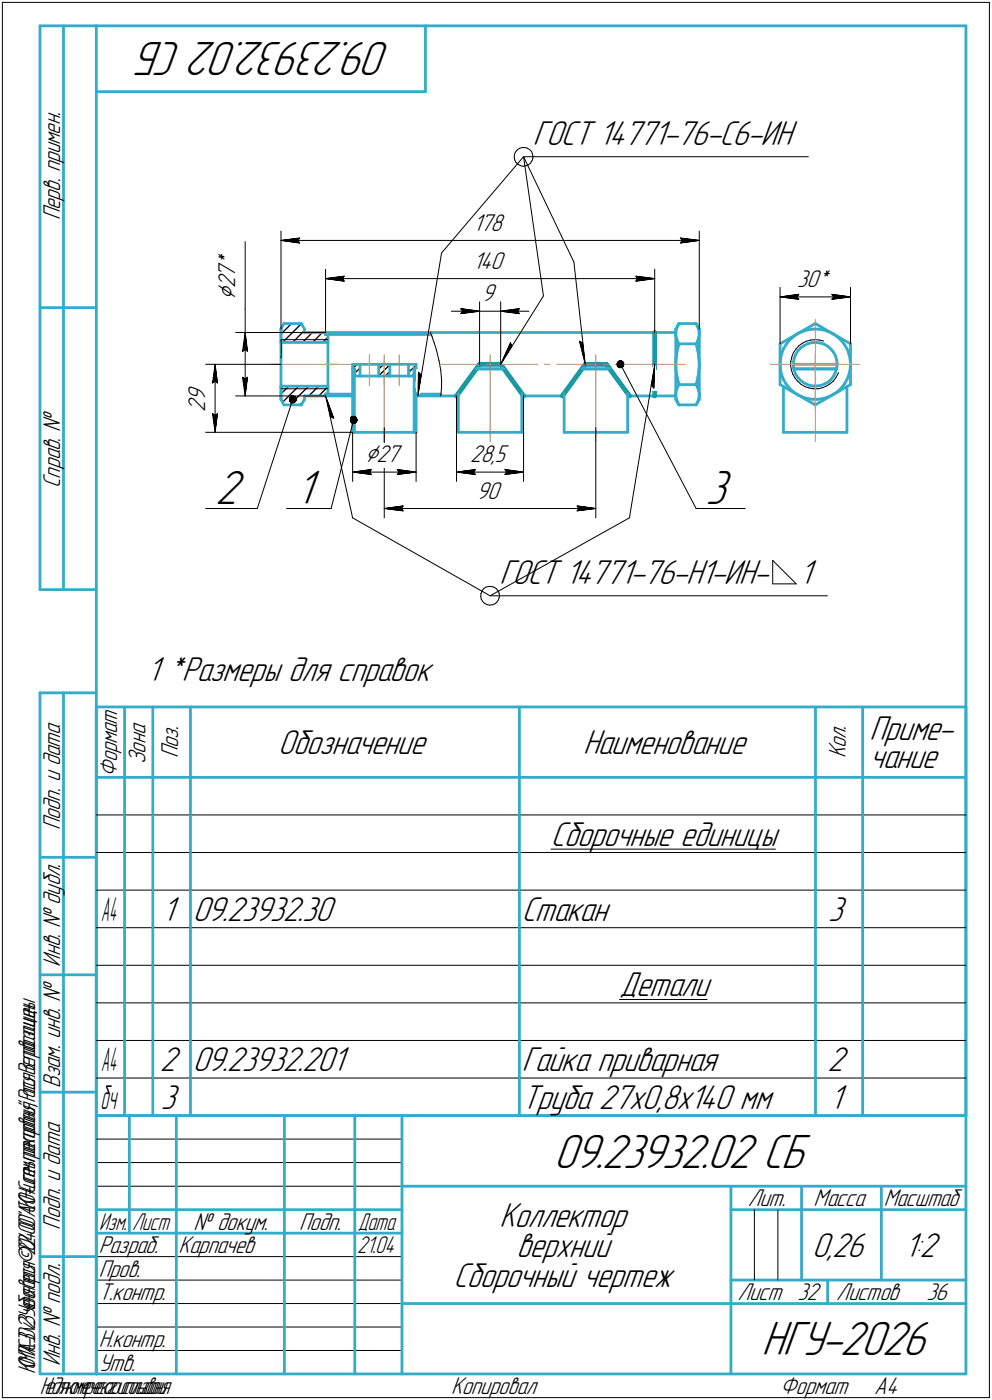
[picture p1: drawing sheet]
<svg xmlns="http://www.w3.org/2000/svg" width="211mm" height="298mm" viewBox="0 0 211 298" stroke-linecap="round" stroke-linejoin="round" font-family="sans-serif">
<defs><g id="words">
<g font-size="10.9">
<text x="83.2" y="9" transform="rotate(-180 83.2 9)">09.23932.02 СБ</text>
<text x="45.7" y="107.2">2</text>
<text x="62.9" y="107.2">1</text>
<text x="150.1" y="107.2">3</text>
<text x="117.8" y="248.5">09.23932.02 СБ</text>
<text x="162" y="288.5">НГУ-2026</text>
</g>
<g font-size="7.8">
<text x="113.4" y="30.8">ГОСТ 14771-76-С6-ИН</text>
<text x="106.3" y="124.3">ГОСТ 14771-76-Н1-ИН-</text>
<text x="170.1" y="124.3">1</text>
<text x="31.3" y="145">1 *Размеры для справок</text>
<text x="59.2" y="160.5">Обозначение</text>
<text x="124" y="160.5">Наименование</text>
<text x="185" y="157.6">Приме-</text>
<text x="185" y="163.5">чание</text>
<text x="117.2" y="180">Сборочные единицы</text>
<text x="34.5" y="196">1</text>
<text x="41" y="196">09.23932.30</text>
<text x="111" y="196">Стакан</text>
<text x="176.2" y="196">3</text>
<text x="131.8" y="212">Детали</text>
<text x="34" y="228">2</text>
<text x="41" y="228">09.23932.201</text>
<text x="111" y="228">Гайка приварная</text>
<text x="176" y="228">2</text>
<text x="34.2" y="236">3</text>
<text x="111" y="236">Труба 27x0,8x140 мм</text>
<text x="176.5" y="236">1</text>
<text x="106.3" y="261.1">Коллектор</text>
<text x="109.9" y="267.5">верхний</text>
<text x="172.8" y="267.5">0,26</text>
<text x="192.4" y="267.5">1:2</text>
<text x="96.5" y="274">Сборочный чертеж</text>
</g>
<text font-size="7.5" x="21.4" y="236">бч</text>
<g font-size="7.4">
<text x="21.5" y="196">A4</text>
<text x="21.5" y="228">A4</text>
</g>
<g font-size="6">
<text x="50" y="63.8" transform="rotate(-90 50 63.8)">⌀</text>
<text x="77.7" y="98.4">⌀2</text>
</g>
<g font-size="5.5">
<text x="12.8" y="46.9" transform="rotate(-90 12.8 46.9)">Перв. примен.</text>
<text x="100.7" y="49.1">178</text>
<text x="50" y="59.2" transform="rotate(-90 50 59.2)">7</text>
<text x="50" y="56.9" transform="rotate(-90 50 56.9)">*</text>
<text x="100.7" y="57.3">140</text>
<text x="50" y="61.4" transform="rotate(-90 50 61.4)">2</text>
<text x="102.5" y="64.2">9</text>
<text x="169.6" y="61.1">30*</text>
<text x="43.7" y="87.6" transform="rotate(-90 43.7 87.6)">2</text>
<text x="43.7" y="85.4" transform="rotate(-90 43.7 85.4)">9</text>
<text x="82.3" y="98.4">7</text>
<text x="100.1" y="98.4">28,5</text>
<text x="12.8" y="103.8" transform="rotate(-90 12.8 103.8)">Справ. №</text>
<text x="101.4" y="106.2">90</text>
<text x="37.9" y="161.4" transform="rotate(-90 37.9 161.4)">Поз.</text>
<text x="179.9" y="161.4" transform="rotate(-90 179.9 161.4)">Кол.</text>
<text x="24.9" y="165.5" transform="rotate(-90 24.9 165.5)">Формат</text>
<text x="30.9" y="162.7" transform="rotate(-90 30.9 162.7)">Зона</text>
<text x="12.8" y="176.7" transform="rotate(-90 12.8 176.7)">Подп. и дата</text>
<text x="12.8" y="205.8" transform="rotate(-90 12.8 205.8)">Инв. № дубл.</text>
<text x="12.8" y="231.6" transform="rotate(-90 12.8 231.6)">Взам. инв. №</text>
<text x="159.1" y="256.8">Лит.</text>
<text x="173.1" y="256.8">Масса</text>
<text x="188" y="256.8">Масштаб</text>
<text x="12.8" y="261.7" transform="rotate(-90 12.8 261.7)">Подп. и дата</text>
<text x="41.2" y="261.8">№ докум.</text>
<text x="63.6" y="261.8">Подп.</text>
<text x="21" y="266.8">Разраб.</text>
<text x="38" y="266.8">Карпачев</text>
<text x="21" y="271.8">Пров.</text>
<text x="21" y="276.8">Т.контр.</text>
<text x="156.9" y="276.8">Лист 32</text>
<text x="177.9" y="276.8">Листов</text>
<text x="197.1" y="276.8">36</text>
<text x="21" y="286.8">Н.контр.</text>
<text x="12.8" y="290.8" transform="rotate(-90 12.8 290.8)">Инв. № подл.</text>
<text x="21" y="291.8">Утв.</text>
<text x="96" y="296.8">Копировал</text>
<text x="166" y="296.8">Формат</text>
<text x="186" y="296.8">A4</text>
</g>
<g font-size="5.4">
<text x="21.1" y="261.8">Изм.</text>
<text x="28.1" y="261.8">Лист</text>
<text x="76.1" y="261.8">Дата</text>
<text x="76" y="266.8">21.04</text>
<text x="7.5" y="292.5" transform="rotate(-90 7.5 292.5)">КОМПАС-3Dv23Учебнаяверсия©2024ООО&quot;АСКОН-Системыпроектирования&quot;,Россия.Всеправазащищены.</text>
<text x="8.5" y="296.7">Недлякоммерческогоиспользования</text>
</g>
</g></defs>
<g fill="none" stroke="#33acca" stroke-width=".59">
<path d="M8.5 5.5v120zM8.5 5.5h12zM13.5 5.5v120zM20.5 5.5v287zM20.5 5.5h185zM20.5 19.5h70zM90.5 5.5v14zM205.5 5.5v287zM8.5 65.5h12zM59.8 70v2.9zM59.8 72.9h10zM59.8 72.9v9.3z"/>
<path d="M60.4 68.9h3.7zM60.4 68.9l-.6 1.1zM64.1 68.9l.7 1.1zM64.8 70v.8zM64.8 70.8h4.5zM69.3 70.8v.4zM69.3 71.2h.5zM69.3 71.2h22.4zM69.3 70.8h22.3zM69.8 71.2v1.7zM69.8 72.9v9.3zM75 78.5v13.5z"/>
<path d="M75 78.5h.4zM75 77.6h1.6zM75 77.6v.9zM75.4 78.5v13.5zM75.4 78.5v1.6zM76.6 77.6v2.5zM76.6 77.6h4zM80.6 77.6h2.3zM80.6 77.6v2.5zM82.9 77.6v2.5zM82.9 77.6h4zM86.9 77.6h1.6z"/>
<path d="M86.9 77.6v2.5zM88.1 78.5h.4zM88.1 78.5v13.5zM88.1 78.5v1.6zM88.5 78.5v13.5zM88.5 77.6v.9zM91.6 70.8h47.7zM101.3 78.5h3zM104.3 78.5h2.9zM123.8 78.5h2.9zM126.7 78.5h3zM139.3 77.6v6.7z"/>
<path d="M139.3 70.8v6.8zM139.3 70.8h4.5zM143.8 70v1zM143.8 77.6v1.2zM143.8 71v6.6zM143.8 77v.6zM143.8 77.6v6.4zM143.8 71v.3zM143.8 71.3l.1 .8zM143.8 70.8v.2zM143.8 78.8v.4zM143.8 76.6v.4z"/>
<path d="M143.8 79.2l.2 .7zM143.8 76.1v.5zM143.9 70l-.1 .8zM143.9 75.4l-.1 .7zM143.9 72.1l.3 .7zM144 79.9l.1 .6zM144 74.8l-.1 .6zM144.2 74.2l-.2 .6zM144.2 72.8l.2 .4zM144.2 69.3l-.3 .7zM144.3 73.6l-.1 .6zM144.4 68.9h3.7z"/>
<path d="M144.4 73.2h3.7zM144.4 73.2l-.1 .4zM144.4 68.9l-.6 1.1zM144.4 68.9l-.2 .4zM148.1 68.9l.7 1.1zM148.1 68.9l.2 .4zM148.1 73.2l.2 .6zM148.3 73.8l.1 .7zM148.3 69.3l.3 .7zM148.3 72.8l-.2 .4zM148.4 74.5l.1 .7zM148.5 75.2l.1 .7z"/>
<path d="M148.6 70l.2 .7zM148.6 72.1l-.3 .7zM148.6 79.6l-.1 .7zM148.6 75.9l.1 .3zM148.7 76.2l.1 1.4zM148.7 79l-.1 .6zM148.7 78.4v.6zM148.8 71v6.6zM148.8 70.7v.3zM148.8 70v1zM148.8 71.3l-.2 .8zM148.8 71v.3z"/>
<path d="M148.8 78l-.1 .4zM148.8 77.6v.4zM148.8 77.6v6.4zM165.9 73.2v4.4zM165.9 73.2l3.8-2.2zM165.9 77.6v4.3zM165.9 77.6l.1 1zM166 76.4l-.1 1.2zM166 78.6l.2 1.1zM166.2 79.7l.5 1.1zM166.3 75.3l-.3 1.1zM166.7 74.3l-.4 1z"/>
<path d="M167.3 73.3l-.6 1zM167.9 72.4l-.6 .9zM167.9 72.4l.9-.7zM168.8 77.1v.9zM168.8 78l.2 .9zM168.8 71.7l.9-.7zM168.8 77.6h9.3zM168.9 78.5h9.1zM169 76.2l-.2 .9zM169 78.9l.3 .8zM169.3 75.4l-.3 .8zM169.3 79.7l.5 .7z"/>
<path d="M169.7 71l3.7-2.1zM169.7 71l1-.4zM169.8 74.7l-.5 .7zM170.3 74l.8-.5zM170.3 74l-.5 .7zM170.7 70.6l1.1-.4zM171.1 73.5l.8-.3zM171.8 70.2l1.1-.1zM171.9 73.2l.9-.3zM172.8 72.9h.9zM172.9 70.1h1.1zM173.4 68.9l3.8 2.1z"/>
<path d="M173.7 72.9l.8 .1zM174 70.1l1.1 .1zM174.5 73l.8 .3zM175.1 70.2l1.1 .4zM175.3 73.3l.8 .4zM176.1 73.7l.7 .6zM176.2 70.6l1 .4zM176.8 74.3l.5 .7zM177.2 71l3.7 2.2zM177.2 71l.9 .7zM177.3 75l.5 .8zM177.8 75.8l.2 .9z"/>
<path d="M177.8 79.2l-.4 .8zM178 76.7l.1 .9zM178 78.4l-.2 .8zM178.1 77.6l-.1 .8zM178.1 71.7l.8 .7zM178.9 72.4l.7 .9zM179.6 73.3l.6 1zM180.2 74.3l.4 1.1zM180.6 75.4l.2 1.1zM180.6 79.8l-.4 1zM180.8 76.5l.1 1.1zM180.8 78.7l-.2 1.1z"/>
<path d="M180.9 77.6v4.3zM180.9 73.2v4.4zM180.9 77.6l-.1 1.1zM59.8 82.2v2.8zM59.8 82.2h10zM59.8 85l.6 1.2zM60.4 86.2h3.7zM64.8 84.3h4.5zM64.8 85l-.7 1.2zM64.8 84.3v.7zM69.3 83.9v.4zM69.3 83.9h.5z"/>
<path d="M69.3 83.9h5.6zM69.3 84.3h5.3zM69.8 82.2v1.7zM74.9 83.9l-.3 .4zM75 92h.4zM75 83.8l-.1 .1zM75.4 92h12.7zM75.4 80.1h1.2zM76.6 80.1h4zM80.6 80.1h2.3zM82.9 80.1h4zM86.9 80.1h1.2z"/>
<path d="M88.1 92h.4zM88.5 83.8l.1 .1zM88.6 83.9l.3 .4zM88.6 83.9h5.2zM88.9 84.3h4.9zM93.8 84.3h3.3zM97.5 92h6.8zM97.5 83.8v8.2zM104.3 92h6.7zM111 83.8v8.2zM111.4 84.3h8.2zM120 92h6.7z"/>
<path d="M120 83.8v8.2zM126.7 92h6.8zM133.5 83.8v8.2zM133.9 84.3h5.4zM139.3 84.3h4.5zM143.8 83.7v.3zM143.8 84v.3zM143.8 84.3l.1 .7zM143.8 85l.6 1.2zM143.8 84v1zM143.9 83l-.1 .7zM143.9 85l.3 .8z"/>
<path d="M144.1 80.5l.2 .8zM144.2 82.3l-.3 .7zM144.2 85.8l.2 .4zM144.3 81.3l.1 .6zM144.4 86.2h3.7zM144.4 81.9h3.7zM144.4 81.9l-.2 .4zM148.1 81.9l.2 .4zM148.2 81.5l-.1 .4zM148.3 82.3l.3 .7zM148.3 85.8l-.2 .4zM148.3 80.9l-.1 .6z"/>
<path d="M148.5 80.3l-.2 .6zM148.6 85l-.3 .8zM148.6 83l.2 .7zM148.8 84.3l-.2 .7zM148.8 84v.3zM148.8 84v1zM148.8 85l-.7 1.2zM148.8 83.7v.3zM165.9 81.9l3.8 2.1zM166.7 80.8l.5 .9zM166.7 92h13.5zM166.7 82.3v9.7z"/>
<path d="M167.2 81.7l.7 .9zM167.9 82.6l.8 .8zM168.7 83.4l1 .6zM169.7 84l3.7 2.2zM169.7 84l.9 .5zM169.8 80.4l.6 .7zM170.4 81.1l.8 .5zM170.6 84.5l1.1 .3zM171.2 81.6l.8 .4zM171.7 84.8l1.1 .2zM172 82l.8 .2zM172.8 82.2h.9z"/>
<path d="M172.8 85h1.2zM173.4 86.2l3.8-2.2zM173.7 82.2l.9-.2zM174 85l1.1-.2zM174.6 82l.8-.3zM175.1 84.8l1-.3zM175.4 81.7l.8-.4zM176.1 84.5l1.1-.5zM176.2 81.3l.6-.6zM177.2 84l.9-.6zM177.2 84l3.7-2.1zM177.4 80l-.6 .7z"/>
<path d="M178.1 83.4l.8-.7zM179.6 81.8l-.7 .9zM180.2 80.8l-.6 1zM180.2 82.3v9.7zM8.5 125.5h12zM8.5 147.5v145zM8.5 147.5h12zM13.5 147.5v145zM20.5 150.5v87zM20.5 150.5h185zM26.5 150.5v15zM32.5 150.5v15z"/>
<path d="M40.5 150.5v15zM110.5 150.5v15zM173.5 150.5v15zM183.5 150.5v15zM205.5 150.5v87zM20.5 165.5h185zM26.5 165.5v8zM26.5 173.5v8zM32.5 165.5v8zM32.5 173.5v8zM40.5 165.5v8zM40.5 173.5v8z"/>
<path d="M110.5 165.5v8zM110.5 173.5v8zM173.5 165.5v8zM173.5 173.5v8zM183.5 165.5v8zM183.5 173.5v8zM8.5 182.5h12zM26.5 181.5v8zM26.5 189.5v8zM26.5 197.5v8zM32.5 181.5v8zM32.5 189.5v8z"/>
<path d="M32.5 197.5v8zM40.5 181.5v8zM40.5 189.5v8zM40.5 197.5v8zM110.5 181.5v8zM110.5 189.5v8zM110.5 197.5v8zM173.5 181.5v8zM173.5 189.5v8zM173.5 197.5v8zM183.5 181.5v8zM183.5 189.5v8z"/>
<path d="M183.5 197.5v8zM8.5 207.5h12zM26.5 205.5v8zM26.5 213.5v8zM32.5 205.5v8zM32.5 213.5v8zM40.5 205.5v8zM40.5 213.5v8zM110.5 205.5v8zM110.5 213.5v8zM173.5 205.5v8zM173.5 213.5v8z"/>
<path d="M183.5 205.5v8zM183.5 213.5v8zM8.5 232.5h12zM20.5 237.5h185zM20.5 237.5v55zM26.5 221.5v8zM26.5 229.5v8zM27.5 237.5v25zM32.5 221.5v8zM32.5 229.5v8zM37.5 237.5v55zM40.5 221.5v8z"/>
<path d="M40.5 229.5v8zM60.5 237.5v55zM75.5 237.5v55zM85.5 237.5v55zM110.5 221.5v8zM110.5 229.5v8zM173.5 221.5v8zM173.5 229.5v8zM183.5 221.5v8zM183.5 229.5v8zM20.5 257.5h65zM85.5 252.5h120z"/>
<path d="M155.5 252.5v40zM155.5 257.5h15zM170.5 252.5v20zM170.5 257.5h35zM187.5 252.5v20zM8.5 267.5h12zM20.5 262.5h65zM85.5 277.5h70zM155.5 277.5h50zM155.5 272.5h50zM176.1 272.5v5zM8.5 292.5h12z"/>
<path d="M20.5 292.5h185z"/>
</g>
<path d="M102 77.6h4.5zM102 77.6l-4.9 6.7zM106.5 77.6l4.9 6.7zM124.5 77.6l-4.9 6.7zM124.5 77.6h4.5zM129 77.6l4.9 6.7zM139.3 70.8v6.8zM139.3 77.6v6.7z" fill="none" stroke="#009696" stroke-width="1"/>
<g fill="none" stroke="#000" stroke-width=".21">
<path d="M.5 .5v297zM.5 .5h210zM210.5 .5v297zM109.4 33.5l.1 .6zM109.4 32.9v.6zM109.5 34.1l.3 .5zM109.6 32.4l-.2 .5zM109.8 34.6l.4 .4zM110 31.9l.5-.3zM110 31.9l-.4 .5zM110.2 35l.5 .3zM110.5 31.6l.5-.2z"/>
<path d="M110.7 35.3l.6 .1zM111 31.4h.6zM111.3 35.4l.5-.1zM111.4 33.4l4.2 29.6zM111.4 33.4l-17.5 20.4zM111.4 33.4l10.7 22.4zM111.4 33.4h60.6zM111.6 31.4l.6 .1zM111.8 35.3l.6-.2zM112.2 31.5l.4 .3zM112.4 35.1l.5-.3zM112.6 31.8l.5 .5z"/>
<path d="M113.1 32.3l.2 .5zM113.2 34.2l-.3 .6zM113.3 32.8l.1 .6zM113.4 33.7l-.2 .5zM113.4 33.4v.3zM52.2 51.4v14.4zM59.8 49.2v20.8zM59.8 51.2l4-.5zM59.8 51.2l4 .5zM59.8 51.2h89zM63.4 51.2l.4 .5zM63.8 50.7l-.4 .5z"/>
<path d="M69.3 57.3v13.5zM69.3 59.3l3.9-.5zM69.3 59.3l3.9 .6zM69.3 59.3h70zM72.9 59.3l.3 .6zM73.2 58.8l-.3 .5zM93.9 53.8l-5 30.5zM122.1 55.8l2.4 21.8zM135.3 59.9l4-.6zM135.3 58.8l.3 .5zM135.3 58.8l4 .5zM135.6 59.3l-.3 .6z"/>
<path d="M139.3 57.3v13.5zM144.7 51.7l4.1-.5zM144.7 50.7l.5 .5zM144.7 50.7l4.1 .5zM145.2 51.2l-.5 .5zM148.8 49.2v20.8zM43.7 77.6h16.1zM45.8 77.6l.5 3.9zM45.8 77.6l-.6 3.9zM45.8 77.6v14.4zM50.1 70.8h19.2zM51.6 74.8l.6-.4z"/>
<path d="M52.2 65.8v5zM52.2 70.8l.5 4zM52.2 74.4l.5 .4zM52.2 70.8l-.6 4zM52.2 70.8v13.5zM59.8 71.1l2.2-2.2zM59.8 72.3h10zM59.8 72.4v.6zM59.8 73l.1 1.6zM59.9 74.6l-.1 1.6zM60.1 72.9l4-4zM62.2 72.9l2.6-2.5z"/>
<path d="M64.3 72.9l2.2-2.1zM68.6 70.8l-2.1 2.1zM68.6 72.9l1.2-1.1zM70 70.8l-.4 .4zM71 71.2l.4-.4zM72.8 70.8l-.4 .4zM73.8 71.2l.5-.4zM75 78.5l1-.9zM75 79.2l.4-.4zM75.4 79.5l1.2-1.1zM75.4 79.5l-.4 .4zM75.6 70.8l-.3 .4z"/>
<path d="M77 70.8l-.3 .4zM78.1 71.2l.4-.4zM79.9 70.8l-.4 .4zM80.6 78.6l1-1zM80.9 71.2l.4-.4zM82.7 70.8l-.4 .4zM84.1 70.8l-.4 .4zM85.1 71.2l.5-.4zM86.9 79.3l1.6-1.6zM86.9 77.9l.4-.3zM87 70.8l-.4 .4zM88 71.2l.4-.4z"/>
<path d="M88.1 79.5l-.5 .6zM88.1 79.5l.4-.3zM88.4 78.5l-.3 .3zM89 79.2l-.1 5.1zM89 79.2l.6 .6zM89.8 70.8l-.4 .4zM90.8 71.2l.4-.4zM91.6 70.8l.2 .5zM91.8 71.3h.1M91.8 71.4l.1 .2zM91.9 71.6l.1 .5zM92 72.1l.3 .8z"/>
<path d="M92.3 72.9l.5 1.6zM92.8 74.5l.6 2.3zM93.4 76.8l.4 2.1zM93.8 78.9l.1 2zM96 66.3h6zM98 65.7l4 .6zM98 65.7l.4 .6zM98 66.8l4-.5zM98.4 66.3l-.4 .5zM102 64.3v13.3zM102 66.3h4.5zM106.5 64.3v13.3z"/>
<path d="M106.5 66.3l4 .5zM106.5 66.3l4-.6zM106.5 66.3h6zM108.6 72.9l-2.1 4.7zM108.6 72.9l.3 .8zM110.1 66.3l.4 .5zM110.5 65.7l-.4 .6zM115.6 63l-9.1 14.6zM123.3 72.6l1.2 5zM123.3 72.6l.7 .5zM132 77.6l16.1 30.6zM139.3 77.6l-.2 5z"/>
<path d="M139.3 77.6l-5.4 32.6zM165.9 61.2v12zM165.9 63.2l4-.5zM165.9 63.2l4 .5zM165.9 63.2h15zM168.2 77.9l.2 .9zM168.2 76.9v1zM168.4 78.8l.3 .9zM168.4 76l-.2 .9zM168.7 79.7l.4 .8zM168.8 75.1l-.4 .9zM169.3 74.3l-.5 .8z"/>
<path d="M169.5 63.2l.4 .5zM169.9 73.6l.8-.5zM169.9 73.6l-.6 .7zM169.9 62.7l-.4 .5zM170.7 73.1l.8-.5zM171.5 72.6l.9-.2zM172.4 72.4l1-.1zM173.4 72.3l.9 .1zM174.3 72.4l.9 .2zM177 63.7l3.9-.5zM177 62.7l.3 .5zM177 62.7l3.9 .5z"/>
<path d="M177.3 63.2l-.3 .5zM178.3 79.5l-.5 .8zM178.4 79.3l-.1 .2zM180.9 61.2v12zM43.7 92h31.3zM45.2 88.1l.6 3.9zM45.2 88.1l.6 .3zM45.2 81.5l.6-.3zM45.8 88.4l.5-.3zM45.8 81.2l.5 .3zM46.3 88.1l-.5 3.9zM50.1 84.3h19.2z"/>
<path d="M51.6 80.3l.6 4zM51.6 80.3l.6 .4zM52.2 80.7l.5-.4zM52.7 80.3l-.5 4zM59.8 83.9l1.6-1.7zM59.8 82.8h10zM60.1 85.6l3.4-3.4zM61.6 86.2l4.1-4zM62.3 85l-7.6 23.2zM63.8 86.2l.7-.7zM67.8 82.2l-2.1 2.1zM67.8 84.3l2-2z"/>
<path d="M69.3 84.2l.3-.3zM69.3 84.3l1.7 4.7zM69.3 84.3l5.7 25.9zM70.2 88.7l.8 .3zM70.7 84.3l.3-.4zM72.4 83.9l-.3 .4zM73.4 84.3l.5-.4zM75 91.2l.4-.4zM75 90.5l.4-.4zM75 89.1l.4-.4zM75 88.4l.4-.4zM75 86.3l.4-.4z"/>
<path d="M75 85.6l.4-.4zM75 84.2l.4-.4zM75 83.4l.4-.3zM75 82l.4-.3zM75 81.3l.4-.4zM75 92v10.5zM75.2 89.4l-4.8 18.8zM75.4 91.5l-.4 .4zM75.4 89.4l-.4 .4zM75.4 87.3l-.4 .4zM75.4 86.6l-.4 .4zM75.4 84.5l-.4 .4z"/>
<path d="M75.4 82.3l-.4 .5zM75.4 80.2l-.4 .4zM76.3 80.1l.3-.3zM79 99.9l-.4 .6zM80.6 80l2.3-2.4zM81.7 91.1v19.1zM82 80.1l.9-1zM84.5 99.9l.4 .6zM84.5 99.9l4 .6zM88.1 91.6l.4-.4zM88.1 90.8l.4-.3zM88.1 89.5l.4-.5z"/>
<path d="M88.1 88.7l.4-.4zM88.1 88.1l.4-.5zM88.1 87.3l.4-.4zM88.1 86.6l.4-.4zM88.1 85.9l.4-.4zM88.1 85.2l.4-.4zM88.1 84.5l.4-.4zM88.1 83.8l.4-.4zM88.1 83.1l.4-.4zM88.1 82.4l.4-.4zM88.1 81.7l.4-.4zM88.1 80.9l.4-.3z"/>
<path d="M88.1 80.3l.4-.5zM88.3 92l.2-.1zM88.5 89.7l-.4 .5zM88.5 92v10.5zM89 84.3l.4-.4zM90.4 84.3l.4-.4zM91.9 84.3l.3-.4zM93.3 84.3l.4-.4zM93.9 83l-.1 1.3zM93.9 80.9h.1M93.9 80.9v.2zM93.9 81.1v.3z"/>
<path d="M93.9 81.4v.5zM93.9 81.9v1.1zM97.1 84.3v18.2zM101.1 99.9l-.4 .6zM107.4 99.9l.4 .6zM107.4 99.9l4 .6zM111.4 84.3v18.2zM126.7 91.1v19.1zM138.5 82l.6 .6zM169.1 80.5l.6 .7zM169.7 81.2l.7 .6zM170.4 81.8l.8 .5z"/>
<path d="M171.2 82.3l.9 .3zM172.1 82.6l1 .2zM173.1 82.8h.9zM174 82.8l.9-.3zM174.9 82.5l.9-.3zM175.8 82.2l.8-.5zM176.6 81.7l.7-.6zM177.8 80.3l-.5 .8zM43.7 108.2h11zM61 108.2h9.4zM75 100.5l4-.6zM75 100.5l4 .5z"/>
<path d="M75 100.5h13.5zM75 110.2l29.3 16.6zM78.6 100.5l.4 .5zM81.7 108.2l4.1-.5zM81.7 108.2l4.1 .6zM81.7 108.2h45zM84.5 101l4-.5zM84.9 100.5l-.4 .5zM85.3 108.2l.5 .6zM85.8 107.7l-.5 .5zM97.1 100.5l4-.6zM97.1 100.5l4 .5z"/>
<path d="M97.1 100.5h14.3zM100.7 100.5l.4 .5zM107.4 101l4-.5zM107.8 100.5l-.4 .5zM122.8 108.8l3.9-.6zM122.8 107.7l.3 .5zM122.8 107.7l3.9 .5zM123.1 108.2l-.3 .6zM148.1 108.2h10.4zM164.4 119.3v5zM164.4 119.3l5 5zM102.3 127l.1 .5z"/>
<path d="M102.3 126.4v.6zM102.4 127.5l.3 .5zM102.5 125.8l-.2 .6zM102.7 128l.4 .4zM102.9 125.3l.4-.3zM102.9 125.3l-.4 .5zM103.1 128.4l.5 .3zM103.3 125l.6-.2zM103.6 128.7l.5 .1zM103.9 124.8h.6zM104.1 128.8l.6-.1zM104.3 126.8l29.6-16.6z"/>
<path d="M104.3 126.8h71.7zM104.5 124.8l.5 .2zM104.7 128.7l.6-.2zM105 125l.5 .3zM105.3 128.5l.4-.3zM105.5 125.3l.4 .4zM105.9 125.7l.3 .5zM106 127.7l-.3 .5zM106.2 126.2l.1 .6zM106.2 127.1l-.2 .6zM106.3 126.8l-.1 .3zM164.4 124.3h5z"/>
<path d="M20.5 173.5h6zM26.5 173.5h6zM32.5 173.5h8zM40.5 173.5h70zM110.5 173.5h63zM173.5 173.5h10zM183.5 173.5h22zM20.5 181.5h6zM20.5 189.5h6zM20.5 197.5h6zM26.5 181.5h6zM26.5 189.5h6z"/>
<path d="M26.5 197.5h6zM32.5 181.5h8zM32.5 189.5h8zM32.5 197.5h8zM40.5 181.5h70zM40.5 189.5h70zM40.5 197.5h70zM110.5 181.5h63zM110.5 189.5h63zM110.5 197.5h63zM117.2 180.8h47.8zM173.5 181.5h10z"/>
<path d="M173.5 189.5h10zM173.5 197.5h10zM183.5 181.5h22zM183.5 189.5h22zM183.5 197.5h22zM20.5 205.5h6zM20.5 213.5h6zM26.5 205.5h6zM26.5 213.5h6zM32.5 205.5h8zM32.5 213.5h8zM40.5 205.5h70z"/>
<path d="M40.5 213.5h70zM110.5 205.5h63zM110.5 213.5h63zM131.8 212.8h18.6zM173.5 205.5h10zM173.5 213.5h10zM183.5 205.5h22zM183.5 213.5h22zM20.5 221.5h6zM20.5 229.5h6zM26.5 221.5h6zM26.5 229.5h6z"/>
<path d="M32.5 221.5h8zM32.5 229.5h8zM40.5 221.5h70zM40.5 229.5h70zM110.5 221.5h63zM110.5 229.5h63zM173.5 221.5h10zM173.5 229.5h10zM183.5 221.5h22zM183.5 229.5h22zM20.5 247.5h65zM20.5 252.5h65z"/>
<path d="M20.5 242.5h65zM160.5 257.5v15zM165.5 257.5v15zM20.5 267.5h65zM20.5 272.5h65zM20.5 277.5h65zM.5 297.5h210zM20.5 282.5h65zM20.5 287.5h65z"/>
</g>
<g fill="none" stroke="#ff8000" stroke-width=".21">
<path d="M57.7 77.6h14.1zM69.3 77.6h12.2zM78.6 75.5v6.5zM81.7 76.5v17.5zM81.7 75.5v6.5zM84.9 75.5v6.5zM93.6 77.6h8.3zM103.3 77.6h1.2zM104.3 78.5v15.5zM104.3 75.5v3zM106 77.6h8.3zM115.8 77.6h1.2z"/>
<path d="M118.5 77.6h8.3zM126.7 78.5v15.5zM126.7 75.5v3zM128.3 77.6h1.2zM131 77.6h8.3zM139.3 77.6h6.5zM163.9 77.6h9.5zM173.4 78.5v15.5zM173.4 77.6h9.5zM173.4 77.6v9.4zM173.4 68v9.6zM173.4 75.5v3z"/>
</g>
<g fill="#fff" stroke="#fff" stroke-width=".21">
<path d="M100.7 53.3h7.2zM100.7 53.4h7.2zM100.7 53.4h7.2zM100.7 53.5h7.2zM100.7 53.5h7.2zM100.7 53.6h7.2zM100.7 53.6h7.2zM100.7 53.6h7.2zM100.7 53.7h7.2zM100.7 53.7h7.2zM100.7 53.8h7.2zM100.7 53.8h7.2zM100.7 53.8h7.2zM100.7 53.9h7.2zM100.7 53.9h7.2zM100.7 54h7.2zM100.7 54h7.2zM100.7 54.1h7.2zM100.7 54.1h7.2zM100.7 54.1h7.2zM100.7 54.2h7.2zM100.7 54.2h7.2zM100.7 54.3h7.2zM100.7 54.3h7.2zM100.7 54.4h7.2zM100.7 54.4h7.2zM100.7 54.4h7.2zM100.7 54.5h7.2zM100.7 54.5h7.2zM100.7 54.6h7.2zM100.7 54.6h7.2zM100.7 54.7h7.2zM100.7 54.7h7.2zM100.7 54.7h7.2zM100.7 54.8h7.2zM100.7 54.8h7.2zM100.7 54.9h7.2zM100.7 54.9h7.2zM100.7 54.9h7.2zM100.7 55h7.2zM100.7 55h7.2zM100.7 55.1h7.2zM100.7 55.1h7.2zM100.7 55.2h7.2zM100.7 55.2h7.2zM100.7 55.2h7.2zM100.7 55.3h7.2zM100.7 55.3h7.2zM100.7 55.4h7.2zM100.7 55.4h7.2zM100.7 55.5h7.2zM100.7 55.5h7.2zM100.7 55.5h7.2zM100.7 55.6h7.2zM100.7 55.6h7.2zM100.7 55.7h7.2zM100.7 55.7h7.2zM100.7 55.8h7.2zM100.7 55.8h7.2zM100.7 55.8h7.2zM100.7 55.9h7.2zM100.7 55.9h7.2zM100.7 56h7.2zM100.7 56h7.2zM100.7 56h7.2zM100.7 56.1h7.2zM100.7 56.1h7.2zM100.7 56.2h7.2zM100.7 56.2h7.2zM100.7 56.3h7.2zM100.7 56.3h7.2zM100.7 56.3h7.2zM100.7 56.4h7.2zM100.7 56.4h7.2zM100.7 56.5h7.2zM100.7 56.5h7.2zM100.7 56.6h7.2zM100.7 56.6h7.2zM100.7 56.6h7.2zM100.7 56.7h7.2zM100.7 56.7h7.2zM100.7 56.8h7.2zM100.7 56.8h7.2zM100.7 56.9h7.2zM100.7 56.9h7.2zM100.7 56.9h7.2zM100.7 57h7.2zM100.7 57h7.2zM100.7 57.1h7.2zM100.7 57.1h7.2zM100.7 57.1h7.2zM100.7 57.2h7.2zM100.7 57.2h7.2zM100.7 57.3h7.2zM100.7 57.3h7.2zM100.7 57.4h7.2zM100.7 57.4h7.2zM100.7 57.4h7.2zM100.7 57.5h7.2zM100.7 57.5h7.2zM100.7 57.6h7.2zM100.7 57.6h7.2zM100.7 57.7h7.2zM100.7 57.7h7.2zM100.7 57.7h7.2zM100.7 57.8h7.2zM100.7 57.8h7.2zM100.7 57.9h7.2zM100.7 57.9h7.2zM100.7 58h7.2zM100.7 58h7.2zM100.7 58h7.2zM100.7 58.1h7.2zM100.7 58.1h7.2zM100.7 58.2h7.2zM100.7 58.2h7.2zM100.7 58.3h7.2zM100.7 58.3h7.2z"/>
<path d="M73.4 58.3h.3zM73.2 58.3h.5zM72.9 58.3h.8zM72.6 58.4h1.1zM72.3 58.4h1.4zM72 58.5h1.7zM71.7 58.5h2zM71.4 58.5h2.3zM71 58.6h2.7zM71 58.6h2.7zM70.9 58.7h2.8zM70.7 58.7h3zM70.7 58.8h3zM70.5 58.8h3.2zM70.4 58.8h3.3zM70.3 58.9h3.4zM70.2 58.9h3.5zM70.1 59h3.6zM70 59h3.7zM69.9 59.1h3.8zM69.8 59.1h3.9zM69.7 59.1h4zM69.6 59.2h4.1zM69.5 59.2h4.2zM69.4 59.3h4.3zM69.3 59.3h4.4zM69.4 59.4h4.3zM69.5 59.4h4.2zM69.6 59.4h4.1zM69.7 59.5h4zM69.8 59.5h3.9zM69.8 59.6h3.9zM70 59.6h3.7zM70.1 59.6h3.6zM70.1 59.7h3.6zM70.3 59.7h3.4zM70.4 59.8h3.3zM70.4 59.8h3.3zM70.6 59.9h3.1zM70.7 59.9h3zM70.7 59.9h3zM70.9 60h2.8zM71 60h2.7zM71 60.1h2.7zM71.4 60.1h2.3zM71.7 60.2h2zM72.1 60.2h1.6zM72.4 60.2h1.3zM72.7 60.3h1zM73.1 60.3h.6zM73.4 60.4h.3z"/>
<path d="M134.7 58.3h.4zM134.7 58.3h.7zM134.7 58.3h1zM134.7 58.4h1.3zM134.7 58.4h1.6zM134.7 58.5h1.9zM134.7 58.5h2.2zM134.7 58.5h2.5zM134.7 58.6h2.8zM134.7 58.6h2.9zM134.7 58.7h3zM134.7 58.7h3.1zM134.7 58.8h3.2zM134.7 58.8h3.3zM134.7 58.8h3.4zM134.7 58.9h3.5zM134.7 58.9h3.6zM134.7 59h3.7zM134.7 59h3.9zM134.7 59.1h3.9zM134.7 59.1h4.1zM134.7 59.1h4.2zM134.7 59.2h4.3zM134.7 59.2h4.4zM134.7 59.3h4.5zM134.7 59.3h4.6zM134.7 59.4h4.5zM134.7 59.4h4.4zM134.7 59.4h4.3zM134.7 59.5h4.2zM134.7 59.5h4.1zM134.7 59.6h4zM134.7 59.6h3.9zM134.7 59.6h3.8zM134.7 59.7h3.7zM134.7 59.7h3.6zM134.7 59.8h3.5zM134.7 59.8h3.4zM134.7 59.9h3.3zM134.7 59.9h3.2zM134.7 59.9h3.1zM134.7 60h3zM134.7 60h2.9zM134.7 60.1h2.8zM134.7 60.1h2.4zM134.7 60.2h2.1zM134.7 60.2h1.7zM134.7 60.2h1.4zM134.7 60.3h1.1zM134.7 60.3h.7zM134.7 60.4h.4z"/>
<path d="M101.4 102.2h5.7zM101.4 102.3h5.7zM101.4 102.3h5.7zM101.4 102.4h5.7zM101.4 102.4h5.7zM101.4 102.4h5.7zM101.4 102.5h5.7zM101.4 102.5h5.7zM101.4 102.6h5.7zM101.4 102.6h5.7zM101.4 102.7h5.7zM101.4 102.7h5.7zM101.4 102.7h5.7zM101.4 102.8h5.7zM101.4 102.8h5.7zM101.4 102.9h5.7zM101.4 102.9h5.7zM101.4 103h5.7zM101.4 103h5.7zM101.4 103h5.7zM101.4 103.1h5.7zM101.4 103.1h5.7zM101.4 103.2h5.7zM101.4 103.2h5.7zM101.4 103.3h5.7zM101.4 103.3h5.7zM101.4 103.3h5.7zM101.4 103.4h5.7zM101.4 103.4h5.7zM101.4 103.5h5.7zM101.4 103.5h5.7zM101.4 103.5h5.7zM101.4 103.6h5.7zM101.4 103.6h5.7zM101.4 103.7h5.7zM101.4 103.7h5.7zM101.4 103.8h5.7zM101.4 103.8h5.7zM101.4 103.8h5.7zM101.4 103.9h5.7zM101.4 103.9h5.7zM101.4 104h5.7zM101.4 104h5.7zM101.4 104.1h5.7zM101.4 104.1h5.7zM101.4 104.1h5.7zM101.4 104.2h5.7zM101.4 104.2h5.7zM101.4 104.3h5.7zM101.4 104.3h5.7zM101.4 104.4h5.7zM101.4 104.4h5.7zM101.4 104.4h5.7zM101.4 104.5h5.7zM101.4 104.5h5.7zM101.4 104.6h5.7zM101.4 104.6h5.7zM101.4 104.6h5.7zM101.4 104.7h5.7zM101.4 104.7h5.7zM101.4 104.8h5.7zM101.4 104.8h5.7zM101.4 104.9h5.7zM101.4 104.9h5.7zM101.4 104.9h5.7zM101.4 105h5.7zM101.4 105h5.7zM101.4 105.1h5.7zM101.4 105.1h5.7zM101.4 105.2h5.7zM101.4 105.2h5.7zM101.4 105.2h5.7zM101.4 105.3h5.7zM101.4 105.3h5.7zM101.4 105.4h5.7zM101.4 105.4h5.7zM101.4 105.5h5.7zM101.4 105.5h5.7zM101.4 105.5h5.7zM101.4 105.6h5.7zM101.4 105.6h5.7zM101.4 105.7h5.7zM101.4 105.7h5.7zM101.4 105.7h5.7zM101.4 105.8h5.7zM101.4 105.8h5.7zM101.4 105.9h5.7zM101.4 105.9h5.7zM101.4 106h5.7zM101.4 106h5.7zM101.4 106h5.7zM101.4 106.1h5.7zM101.4 106.1h5.7zM101.4 106.2h5.7zM101.4 106.2h5.7zM101.4 106.3h5.7zM101.4 106.3h5.7zM101.4 106.3h5.7zM101.4 106.4h5.7zM101.4 106.4h5.7zM101.4 106.5h5.7zM101.4 106.5h5.7zM101.4 106.6h5.7zM101.4 106.6h5.7zM101.4 106.6h5.7zM101.4 106.7h5.7zM101.4 106.7h5.7zM101.4 106.8h5.7zM101.4 106.8h5.7zM101.4 106.8h5.7zM101.4 106.9h5.7zM101.4 106.9h5.7zM101.4 107h5.7zM101.4 107h5.7zM101.4 107.1h5.7zM101.4 107.1h5.7zM101.4 107.1h5.7zM101.4 107.2h5.7z"/>
<path d="M85.9 107.2h.4zM85.6 107.2h.7zM85.3 107.3h1zM84.9 107.3h1.4zM84.6 107.4h1.7zM84.2 107.4h2.1zM83.9 107.4h2.4zM83.5 107.5h2.8zM83.4 107.5h2.9zM83.4 107.6h2.9zM83.2 107.6h3.1zM83.1 107.7h3.2zM83.1 107.7h3.2zM82.9 107.7h3.4zM82.8 107.8h3.5zM82.8 107.8h3.5zM82.6 107.9h3.7zM82.5 107.9h3.8zM82.5 107.9h3.8zM82.3 108h4zM82.3 108h4zM82.2 108.1h4.1zM82 108.1h4.3zM82 108.2h4.3zM81.9 108.2h4.4zM81.7 108.2h4.6zM81.9 108.3h4.4zM82 108.3h4.3zM82.1 108.4h4.2zM82.2 108.4h4.1zM82.3 108.5h4zM82.4 108.5h3.9zM82.5 108.5h3.8zM82.6 108.6h3.7zM82.7 108.6h3.6zM82.8 108.7h3.5zM82.9 108.7h3.4zM83 108.8h3.3zM83.1 108.8h3.2zM83.2 108.8h3.1zM83.4 108.9h2.9zM83.4 108.9h2.9zM83.5 109h2.8zM83.9 109h2.4zM84.2 109.1h2.1zM84.5 109.1h1.8zM84.8 109.1h1.5zM85.1 109.2h1.2zM85.4 109.2h.9zM85.7 109.3h.6zM86 109.3h.3z"/>
<path d="M122.3 107.2h.3zM122.3 107.2h.6zM122.3 107.3h1zM122.3 107.3h1.3zM122.3 107.4h1.7zM122.3 107.4h2zM122.3 107.4h2.3zM122.3 107.5h2.7zM122.3 107.5h2.8zM122.3 107.6h2.9zM122.3 107.6h3zM122.3 107.7h3.1zM122.3 107.7h3.2zM122.3 107.7h3.3zM122.3 107.8h3.4zM122.3 107.8h3.5zM122.3 107.9h3.6zM122.3 107.9h3.7zM122.3 107.9h3.8zM122.3 108h3.9zM122.3 108h4zM122.3 108.1h4.1zM122.3 108.1h4.1zM122.3 108.2h4.3zM122.3 108.2h4.4zM122.3 108.2h4.4zM122.3 108.3h4.4zM122.3 108.3h4.3zM122.3 108.4h4.1zM122.3 108.4h4.1zM122.3 108.5h3.9zM122.3 108.5h3.9zM122.3 108.5h3.7zM122.3 108.6h3.6zM122.3 108.6h3.5zM122.3 108.7h3.4zM122.3 108.7h3.3zM122.3 108.8h3.2zM122.3 108.8h3.1zM122.3 108.8h3zM122.3 108.9h2.9zM122.3 108.9h2.8zM122.3 109h2.7zM122.3 109h2.4zM122.3 109.1h2.1zM122.3 109.1h1.8zM122.3 109.1h1.5zM122.3 109.2h1.2zM122.3 109.2h.9zM122.3 109.3h.6zM122.3 109.3h.3z"/>
<path d="M100.7 45.2h7.2zM100.7 45.3h7.2zM100.7 45.3h7.2zM100.7 45.3h7.2zM100.7 45.4h7.2zM100.7 45.4h7.2zM100.7 45.5h7.2zM100.7 45.5h7.2zM100.7 45.6h7.2zM100.7 45.6h7.2zM100.7 45.6h7.2zM100.7 45.7h7.2zM100.7 45.7h7.2zM100.7 45.8h7.2zM100.7 45.8h7.2zM100.7 45.8h7.2zM100.7 45.9h7.2zM100.7 45.9h7.2zM100.7 46h7.2zM100.7 46h7.2zM100.7 46.1h7.2zM100.7 46.1h7.2zM100.7 46.1h7.2zM100.7 46.2h7.2zM100.7 46.2h7.2zM100.7 46.3h7.2zM100.7 46.3h7.2zM100.7 46.4h7.2zM100.7 46.4h7.2zM100.7 46.4h7.2zM100.7 46.5h7.2zM100.7 46.5h7.2zM100.7 46.6h7.2zM100.7 46.6h7.2zM100.7 46.7h7.2zM100.7 46.7h7.2zM100.7 46.7h7.2zM100.7 46.8h7.2zM100.7 46.8h7.2zM100.7 46.9h7.2zM100.7 46.9h7.2zM100.7 46.9h7.2zM100.7 47h7.2zM100.7 47h7.2zM100.7 47.1h7.2zM100.7 47.1h7.2zM100.7 47.2h7.2zM100.7 47.2h7.2zM100.7 47.2h7.2zM100.7 47.3h7.2zM100.7 47.3h7.2zM100.7 47.4h7.2zM100.7 47.4h7.2zM100.7 47.5h7.2zM100.7 47.5h7.2zM100.7 47.5h7.2zM100.7 47.6h7.2zM100.7 47.6h7.2zM100.7 47.7h7.2zM100.7 47.7h7.2zM100.7 47.8h7.2zM100.7 47.8h7.2zM100.7 47.8h7.2zM100.7 47.9h7.2zM100.7 47.9h7.2zM100.7 48h7.2zM100.7 48h7.2zM100.7 48h7.2zM100.7 48.1h7.2zM100.7 48.1h7.2zM100.7 48.2h7.2zM100.7 48.2h7.2zM100.7 48.3h7.2zM100.7 48.3h7.2zM100.7 48.3h7.2zM100.7 48.4h7.2zM100.7 48.4h7.2zM100.7 48.5h7.2zM100.7 48.5h7.2zM100.7 48.6h7.2zM100.7 48.6h7.2zM100.7 48.6h7.2zM100.7 48.7h7.2zM100.7 48.7h7.2zM100.7 48.8h7.2zM100.7 48.8h7.2zM100.7 48.9h7.2zM100.7 48.9h7.2zM100.7 48.9h7.2zM100.7 49h7.2zM100.7 49h7.2zM100.7 49.1h7.2zM100.7 49.1h7.2zM100.7 49.1h7.2zM100.7 49.2h7.2zM100.7 49.2h7.2zM100.7 49.3h7.2zM100.7 49.3h7.2zM100.7 49.4h7.2zM100.7 49.4h7.2zM100.7 49.4h7.2zM100.7 49.5h7.2zM100.7 49.5h7.2zM100.7 49.6h7.2zM100.7 49.6h7.2zM100.7 49.7h7.2zM100.7 49.7h7.2zM100.7 49.7h7.2zM100.7 49.8h7.2zM100.7 49.8h7.2zM100.7 49.9h7.2zM100.7 49.9h7.2zM100.7 50h7.2zM100.7 50h7.2zM100.7 50h7.2zM100.7 50.1h7.2zM100.7 50.1h7.2zM100.7 50.2h7.2z"/>
<path d="M64 50.1h.3zM63.7 50.2h.6zM63.4 50.2h.9zM63.1 50.2h1.2zM62.8 50.3h1.5zM62.5 50.3h1.8zM62.2 50.4h2.1zM61.9 50.4h2.4zM61.6 50.5h2.7zM61.5 50.5h2.8zM61.4 50.5h2.9zM61.3 50.6h3zM61.2 50.6h3.1zM61 50.7h3.3zM61 50.7h3.3zM60.8 50.8h3.5zM60.7 50.8h3.6zM60.6 50.8h3.7zM60.5 50.9h3.8zM60.4 50.9h3.9zM60.3 51h4zM60.2 51h4.1zM60.1 51.1h4.2zM60 51.1h4.3zM59.9 51.1h4.4zM59.8 51.2h4.5zM59.9 51.2h4.4zM60 51.3h4.3zM60.1 51.3h4.2zM60.2 51.4h4.1zM60.3 51.4h4zM60.4 51.4h3.9zM60.5 51.5h3.8zM60.6 51.5h3.7zM60.7 51.6h3.6zM60.8 51.6h3.5zM60.9 51.6h3.4zM61 51.7h3.3zM61.1 51.7h3.2zM61.2 51.8h3.1zM61.3 51.8h3zM61.4 51.9h2.9zM61.5 51.9h2.8zM61.6 51.9h2.7zM61.9 52h2.4zM62.2 52h2.1zM62.6 52.1h1.7zM62.9 52.1h1.4zM63.2 52.2h1.1zM63.6 52.2h.7zM63.9 52.2h.4z"/>
<path d="M144.3 50.1h.3zM144.3 50.2h.6zM144.3 50.2h.9zM144.3 50.2h1.2zM144.3 50.3h1.5zM144.3 50.3h1.8zM144.3 50.4h2.1zM144.3 50.4h2.4zM144.3 50.5h2.7zM144.3 50.5h2.8zM144.3 50.5h2.9zM144.3 50.6h3zM144.3 50.6h3.1zM144.3 50.7h3.2zM144.3 50.7h3.3zM144.3 50.8h3.4zM144.3 50.8h3.5zM144.3 50.8h3.7zM144.3 50.9h3.7zM144.3 50.9h3.9zM144.3 51h4zM144.3 51h4.1zM144.3 51.1h4.2zM144.3 51.1h4.3zM144.3 51.1h4.4zM144.3 51.2h4.5zM144.3 51.2h4.4zM144.3 51.3h4.3zM144.3 51.3h4.2zM144.3 51.4h4.1zM144.3 51.4h4zM144.3 51.4h3.9zM144.3 51.5h3.8zM144.3 51.5h3.7zM144.3 51.6h3.6zM144.3 51.6h3.5zM144.3 51.6h3.4zM144.3 51.7h3.3zM144.3 51.7h3.2zM144.3 51.8h3.1zM144.3 51.8h3zM144.3 51.9h2.9zM144.3 51.9h2.8zM144.3 51.9h2.7zM144.3 52h2.3zM144.3 52h2zM144.3 52.1h1.7zM144.3 52.1h1.3zM144.3 52.2h1zM144.3 52.2h.6zM144.3 52.2h.3z"/>
<path d="M100 94.5h8.5zM100 94.5h8.5zM100 94.6h8.5zM100 94.6h8.5zM100 94.7h8.5zM100 94.7h8.5zM100 94.7h8.5zM100 94.8h8.5zM100 94.8h8.5zM100 94.9h8.5zM100 94.9h8.5zM100 95h8.5zM100 95h8.5zM100 95h8.5zM100 95.1h8.5zM100 95.1h8.5zM100 95.2h8.5zM100 95.2h8.5zM100 95.2h8.5zM100 95.3h8.5zM100 95.3h8.5zM100 95.4h8.5zM100 95.4h8.5zM100 95.5h8.5zM100 95.5h8.5zM100 95.5h8.5zM100 95.6h8.5zM100 95.6h8.5zM100 95.7h8.5zM100 95.7h8.5zM100 95.8h8.5zM100 95.8h8.5zM100 95.8h8.5zM100 95.9h8.5zM100 95.9h8.5zM100 96h8.5zM100 96h8.5zM100 96.1h8.5zM100 96.1h8.5zM100 96.1h8.5zM100 96.2h8.5zM100 96.2h8.5zM100 96.3h8.5zM100 96.3h8.5zM100 96.4h8.5zM100 96.4h8.5zM100 96.4h8.5zM100 96.5h8.5zM100 96.5h8.5zM100 96.6h8.5zM100 96.6h8.5zM100 96.6h8.5zM100 96.7h8.5zM100 96.7h8.5zM100 96.8h8.5zM100 96.8h8.5zM100 96.9h8.5zM100 96.9h8.5zM100 96.9h8.5zM100 97h8.5zM100 97h8.5zM100 97.1h8.5zM100 97.1h8.5zM100 97.2h8.5zM100 97.2h8.5zM100 97.2h8.5zM100 97.3h8.5zM100 97.3h8.5zM100 97.4h8.5zM100 97.4h8.5zM100 97.5h8.5zM100 97.5h8.5zM100 97.5h8.5zM100 97.6h8.5zM100 97.6h8.5zM100 97.7h8.5zM100 97.7h8.5zM100 97.7h8.5zM100 97.8h8.5zM100 97.8h8.5zM100 97.9h8.5zM100 97.9h8.5zM100 98h8.5zM100 98h8.5zM100 98h8.5zM100 98.1h8.5zM100 98.1h8.5zM100 98.2h8.5zM100 98.2h8.5zM100 98.3h8.5zM100 98.3h8.5zM100 98.3h8.5zM100 98.4h8.5zM100 98.4h8.5zM100 98.5h8.5zM100 98.5h8.5zM100 98.6h8.5zM100 98.6h8.5zM100 98.6h8.5zM100 98.7h8.5zM100 98.7h8.5zM100 98.8h8.5zM100 98.8h8.5zM100 98.8h8.5zM100 98.9h8.5zM100 98.9h8.5zM100 99h8.5zM100 99h8.5zM100 99.1h8.5zM100 99.1h8.5zM100 99.1h8.5zM100 99.2h8.5zM100 99.2h8.5zM100 99.3h8.5zM100 99.3h8.5zM100 99.4h8.5zM100 99.4h8.5zM100 99.4h8.5z"/>
<path d="M101.3 99.4h.3zM101 99.5h.6zM100.6 99.5h1zM100.3 99.6h1.3zM99.9 99.6h1.7zM99.6 99.7h2zM99.3 99.7h2.3zM98.9 99.7h2.7zM98.8 99.8h2.8zM98.8 99.8h2.8zM98.6 99.9h3zM98.6 99.9h3zM98.5 99.9h3.1zM98.3 100h3.3zM98.3 100h3.3zM98.1 100.1h3.5zM98 100.1h3.6zM98 100.2h3.6zM97.8 100.2h3.8zM97.7 100.2h3.9zM97.6 100.3h4zM97.5 100.3h4.1zM97.5 100.4h4.1zM97.3 100.4h4.3zM97.2 100.5h4.4zM97.1 100.5h4.5zM97.2 100.5h4.4zM97.4 100.6h4.2zM97.5 100.6h4.1zM97.6 100.7h4zM97.7 100.7h3.9zM97.8 100.8h3.8zM97.9 100.8h3.7zM98 100.8h3.6zM98.1 100.9h3.5zM98.2 100.9h3.4zM98.3 101h3.3zM98.4 101h3.2zM98.5 101h3.1zM98.6 101.1h3zM98.7 101.1h2.9zM98.8 101.2h2.8zM98.9 101.2h2.7zM99.3 101.3h2.3zM99.6 101.3h2zM99.9 101.3h1.7zM100.2 101.4h1.4zM100.5 101.4h1.1zM100.8 101.5h.8zM101 101.5h.6zM101.3 101.6h.3z"/>
<path d="M106.9 99.4h.3zM106.9 99.5h.7zM106.9 99.5h1zM106.9 99.6h1.3zM106.9 99.6h1.7zM106.9 99.7h2zM106.9 99.7h2.4zM106.9 99.7h2.7zM106.9 99.8h2.8zM106.9 99.8h2.9zM106.9 99.9h3zM106.9 99.9h3.1zM106.9 99.9h3.2zM106.9 100h3.3zM106.9 100h3.4zM106.9 100.1h3.5zM106.9 100.1h3.6zM106.9 100.2h3.7zM106.9 100.2h3.8zM106.9 100.2h3.9zM106.9 100.3h4zM106.9 100.3h4.1zM106.9 100.4h4.2zM106.9 100.4h4.3zM106.9 100.5h4.4zM106.9 100.5h4.5zM106.9 100.5h4.4zM106.9 100.6h4.3zM106.9 100.6h4.2zM106.9 100.7h4.1zM106.9 100.7h4zM106.9 100.8h3.9zM106.9 100.8h3.8zM106.9 100.8h3.7zM106.9 100.9h3.5zM106.9 100.9h3.5zM106.9 101h3.3zM106.9 101h3.3zM106.9 101h3.1zM106.9 101.1h3zM106.9 101.1h2.9zM106.9 101.2h2.8zM106.9 101.2h2.7zM106.9 101.3h2.4zM106.9 101.3h2.1zM106.9 101.3h1.8zM106.9 101.4h1.5zM106.9 101.4h1.2zM106.9 101.5h.9zM106.9 101.5h.6zM106.9 101.6h.3z"/>
<path d="M102.5 60.2h3.5zM102.5 60.3h3.5zM102.5 60.3h3.5zM102.5 60.4h3.5zM102.5 60.4h3.5zM102.5 60.5h3.5zM102.5 60.5h3.5zM102.5 60.5h3.5zM102.5 60.6h3.5zM102.5 60.6h3.5zM102.5 60.7h3.5zM102.5 60.7h3.5zM102.5 60.7h3.5zM102.5 60.8h3.5zM102.5 60.8h3.5zM102.5 60.9h3.5zM102.5 60.9h3.5zM102.5 61h3.5zM102.5 61h3.5zM102.5 61h3.5zM102.5 61.1h3.5zM102.5 61.1h3.5zM102.5 61.2h3.5zM102.5 61.2h3.5zM102.5 61.3h3.5zM102.5 61.3h3.5zM102.5 61.3h3.5zM102.5 61.4h3.5zM102.5 61.4h3.5zM102.5 61.5h3.5zM102.5 61.5h3.5zM102.5 61.6h3.5zM102.5 61.6h3.5zM102.5 61.6h3.5zM102.5 61.7h3.5zM102.5 61.7h3.5zM102.5 61.8h3.5zM102.5 61.8h3.5zM102.5 61.8h3.5zM102.5 61.9h3.5zM102.5 61.9h3.5zM102.5 62h3.5zM102.5 62h3.5zM102.5 62.1h3.5zM102.5 62.1h3.5zM102.5 62.1h3.5zM102.5 62.2h3.5zM102.5 62.2h3.5zM102.5 62.3h3.5zM102.5 62.3h3.5zM102.5 62.4h3.5zM102.5 62.4h3.5zM102.5 62.4h3.5zM102.5 62.5h3.5zM102.5 62.5h3.5zM102.5 62.6h3.5zM102.5 62.6h3.5zM102.5 62.7h3.5zM102.5 62.7h3.5zM102.5 62.7h3.5zM102.5 62.8h3.5zM102.5 62.8h3.5zM102.5 62.9h3.5zM102.5 62.9h3.5zM102.5 62.9h3.5zM102.5 63h3.5zM102.5 63h3.5zM102.5 63.1h3.5zM102.5 63.1h3.5zM102.5 63.2h3.5zM102.5 63.2h3.5zM102.5 63.2h3.5zM102.5 63.3h3.5zM102.5 63.3h3.5zM102.5 63.4h3.5zM102.5 63.4h3.5zM102.5 63.5h3.5zM102.5 63.5h3.5zM102.5 63.5h3.5zM102.5 63.6h3.5zM102.5 63.6h3.5zM102.5 63.7h3.5zM102.5 63.7h3.5zM102.5 63.8h3.5zM102.5 63.8h3.5zM102.5 63.8h3.5zM102.5 63.9h3.5zM102.5 63.9h3.5zM102.5 64h3.5zM102.5 64h3.5zM102.5 64.1h3.5zM102.5 64.1h3.5zM102.5 64.1h3.5zM102.5 64.2h3.5zM102.5 64.2h3.5zM102.5 64.3h3.5zM102.5 64.3h3.5zM102.5 64.3h3.5zM102.5 64.4h3.5zM102.5 64.4h3.5zM102.5 64.5h3.5zM102.5 64.5h3.5zM102.5 64.6h3.5zM102.5 64.6h3.5zM102.5 64.6h3.5zM102.5 64.7h3.5zM102.5 64.7h3.5zM102.5 64.8h3.5zM102.5 64.8h3.5zM102.5 64.9h3.5zM102.5 64.9h3.5zM102.5 64.9h3.5zM102.5 65h3.5zM102.5 65h3.5zM102.5 65.1h3.5zM102.5 65.1h3.5zM102.5 65.2h3.5zM102.5 65.2h3.5z"/>
<path d="M97.5 65.2h.3zM97.5 65.2h.7zM97.5 65.3h1zM97.5 65.3h1.3zM97.5 65.4h1.7zM97.5 65.4h2zM97.5 65.4h2.4zM97.5 65.5h2.7zM97.5 65.5h2.8zM97.5 65.6h2.9zM97.5 65.6h3zM97.5 65.7h3.1zM97.5 65.7h3.2zM97.5 65.7h3.3zM97.5 65.8h3.4zM97.5 65.8h3.5zM97.5 65.9h3.6zM97.5 65.9h3.7zM97.5 66h3.8zM97.5 66h3.9zM97.5 66h4.1zM97.5 66.1h4.1zM97.5 66.1h4.2zM97.5 66.2h4.4zM97.5 66.2h4.4zM97.5 66.3h4.5zM97.5 66.3h4.4zM97.5 66.3h4.3zM97.5 66.4h4.2zM97.5 66.4h4.1zM97.5 66.5h4zM97.5 66.5h3.9zM97.5 66.5h3.8zM97.5 66.6h3.7zM97.5 66.6h3.6zM97.5 66.7h3.5zM97.5 66.7h3.4zM97.5 66.8h3.3zM97.5 66.8h3.2zM97.5 66.8h3zM97.5 66.9h3zM97.5 66.9h2.8zM97.5 67h2.7zM97.5 67h2.4zM97.5 67.1h2.1zM97.5 67.1h1.8zM97.5 67.1h1.5zM97.5 67.2h1.2zM97.5 67.2h.9zM97.5 67.3h.6zM97.5 67.3h.3z"/>
<path d="M110.7 65.2h.3zM110.3 65.2h.7zM110 65.3h1zM109.6 65.3h1.4zM109.3 65.4h1.7zM109 65.4h2zM108.6 65.4h2.4zM108.3 65.5h2.7zM108.2 65.5h2.8zM108.1 65.6h2.9zM108 65.6h3zM107.9 65.7h3.1zM107.8 65.7h3.2zM107.7 65.7h3.3zM107.6 65.8h3.4zM107.5 65.8h3.5zM107.4 65.9h3.6zM107.3 65.9h3.7zM107.2 66h3.8zM107.1 66h3.9zM107 66h4zM106.9 66.1h4.1zM106.8 66.1h4.2zM106.7 66.2h4.3zM106.6 66.2h4.4zM106.5 66.3h4.5zM106.6 66.3h4.4zM106.7 66.3h4.3zM106.8 66.4h4.2zM106.9 66.4h4.1zM107.1 66.5h3.9zM107.1 66.5h3.9zM107.3 66.5h3.7zM107.4 66.6h3.6zM107.5 66.6h3.5zM107.6 66.7h3.4zM107.7 66.7h3.3zM107.8 66.8h3.2zM107.9 66.8h3.1zM108 66.8h3zM108.1 66.9h2.9zM108.2 66.9h2.8zM108.3 67h2.7zM108.6 67h2.4zM108.9 67.1h2.1zM109.2 67.1h1.8zM109.5 67.1h1.5zM109.8 67.2h1.2zM110.1 67.2h.9zM110.4 67.3h.6zM110.7 67.3h.3z"/>
<path d="M45.8 99.4h6.9zM45.8 99.4h6.9zM45.8 99.5h6.9zM45.8 99.5h6.9zM45.8 99.6h6.9zM45.8 99.6h6.9zM45.8 99.7h6.9zM45.8 99.7h6.9zM45.8 99.7h6.9zM45.8 99.8h6.9zM45.8 99.8h6.9zM45.8 99.9h6.9zM45.8 99.9h6.9zM45.8 99.9h6.9zM45.8 100h6.9zM45.8 100h6.9zM45.8 100.1h6.9zM45.8 100.1h6.9zM45.8 100.2h6.9zM45.8 100.2h6.9zM45.8 100.2h6.9zM45.8 100.3h6.9zM45.8 100.3h6.9zM45.8 100.4h6.9zM45.8 100.4h6.9zM45.8 100.5h6.9zM45.8 100.5h6.9zM45.8 100.5h6.9zM45.8 100.6h6.9zM45.8 100.6h6.9zM45.8 100.7h6.9zM45.8 100.7h6.9zM45.8 100.8h6.9zM45.8 100.8h6.9zM45.8 100.8h6.9zM45.8 100.9h6.9zM45.8 100.9h6.9zM45.8 101h6.9zM45.8 101h6.9zM45.8 101h6.9zM45.8 101.1h6.9zM45.8 101.1h6.9zM45.8 101.2h6.9zM45.8 101.2h6.9zM45.8 101.3h6.9zM45.8 101.3h6.9zM45.8 101.3h6.9zM45.8 101.4h6.9zM45.8 101.4h6.9zM45.8 101.5h6.9zM45.8 101.5h6.9zM45.8 101.6h6.9zM45.8 101.6h6.9zM45.8 101.6h6.9zM45.8 101.7h6.9zM45.8 101.7h6.9zM45.8 101.8h6.9zM45.8 101.8h6.9zM45.8 101.9h6.9zM45.8 101.9h6.9zM45.8 101.9h6.9zM45.8 102h6.9zM45.8 102h6.9zM45.8 102.1h6.9zM45.8 102.1h6.9zM45.8 102.2h6.9zM45.8 102.2h6.9zM45.8 102.2h6.9zM45.8 102.3h6.9zM45.8 102.3h6.9zM45.8 102.4h6.9zM45.8 102.4h6.9zM45.8 102.4h6.9zM45.8 102.5h6.9zM45.8 102.5h6.9zM45.8 102.6h6.9zM45.8 102.6h6.9zM45.8 102.7h6.9zM45.8 102.7h6.9zM45.8 102.7h6.9zM45.8 102.8h6.9zM45.8 102.8h6.9zM45.8 102.9h6.9zM45.8 102.9h6.9zM45.8 103h6.9zM45.8 103h6.9zM45.8 103h6.9zM45.8 103.1h6.9zM45.8 103.1h6.9zM45.8 103.2h6.9zM45.8 103.2h6.9zM45.8 103.3h6.9zM45.8 103.3h6.9zM45.8 103.3h6.9zM45.8 103.4h6.9zM45.8 103.4h6.9zM45.8 103.5h6.9zM45.8 103.5h6.9zM45.8 103.5h6.9zM45.8 103.6h6.9zM45.8 103.6h6.9zM45.8 103.7h6.9zM45.8 103.7h6.9zM45.8 103.8h6.9zM45.8 103.8h6.9zM45.8 103.8h6.9zM45.8 103.9h6.9zM45.8 103.9h6.9zM45.8 104h6.9zM45.8 104h6.9zM45.8 104.1h6.9zM45.8 104.1h6.9zM45.8 104.1h6.9zM45.8 104.2h6.9zM45.8 104.2h6.9zM45.8 104.3h6.9zM45.8 104.3h6.9zM45.8 104.4h6.9zM45.8 104.4h6.9zM45.8 104.4h6.9zM45.8 104.5h6.9zM45.8 104.5h6.9zM45.8 104.6h6.9zM45.8 104.6h6.9zM45.8 104.6h6.9zM45.8 104.7h6.9zM45.8 104.7h6.9zM45.8 104.8h6.9zM45.8 104.8h6.9zM45.8 104.9h6.9zM45.8 104.9h6.9zM45.8 104.9h6.9zM45.8 105h6.9zM45.8 105h6.9zM45.8 105.1h6.9zM45.8 105.1h6.9zM45.8 105.2h6.9zM45.8 105.2h6.9zM45.8 105.2h6.9zM45.8 105.3h6.9zM45.8 105.3h6.9zM45.8 105.4h6.9zM45.8 105.4h6.9zM45.8 105.5h6.9zM45.8 105.5h6.9zM45.8 105.5h6.9zM45.8 105.6h6.9zM45.8 105.6h6.9zM45.8 105.7h6.9zM45.8 105.7h6.9zM45.8 105.7h6.9zM45.8 105.8h6.9zM45.8 105.8h6.9zM45.8 105.9h6.9zM45.8 105.9h6.9zM45.8 106h6.9zM45.8 106h6.9zM45.8 106h6.9zM45.8 106.1h6.9zM45.8 106.1h6.9zM45.8 106.2h6.9zM45.8 106.2h6.9zM45.8 106.3h6.9zM45.8 106.3h6.9zM45.8 106.3h6.9zM45.8 106.4h6.9zM45.8 106.4h6.9zM45.8 106.5h6.9zM45.8 106.5h6.9zM45.8 106.6h6.9zM45.8 106.6h6.9zM45.8 106.6h6.9zM45.8 106.7h6.9zM45.8 106.7h6.9zM45.8 106.8h6.9zM45.8 106.8h6.9zM45.8 106.8h6.9zM45.8 106.9h6.9zM45.8 106.9h6.9zM45.8 107h6.9zM45.8 107h6.9zM45.8 107.1h6.9zM45.8 107.1h6.9zM45.8 107.1h6.9zM45.8 107.2h6.9zM45.8 107.2h6.9zM45.8 107.3h6.9zM45.8 107.3h6.9zM45.8 107.4h6.9zM45.8 107.4h6.9zM45.8 107.4h6.9zM45.8 107.5h6.9zM45.8 107.5h6.9zM45.8 107.6h6.9zM45.8 107.6h6.9zM45.8 107.7h6.9zM45.8 107.7h6.9zM45.8 107.7h6.9zM45.8 107.8h6.9zM45.8 107.8h6.9zM45.8 107.9h6.9zM45.8 107.9h6.9zM45.8 107.9h6.9zM45.8 108h6.9zM45.8 108h6.9zM45.8 108.1h6.9zM45.8 108.1h6.9zM45.8 108.2h6.9zM45.8 108.2h6.9zM45.8 108.2h6.9zM45.8 108.3h6.9zM45.8 108.3h6.9zM45.8 108.4h6.9zM45.8 108.4h6.9zM45.8 108.5h6.9zM45.8 108.5h6.9zM45.8 108.5h6.9zM45.8 108.6h6.9zM45.8 108.6h6.9zM45.8 108.7h6.9zM45.8 108.7h6.9zM45.8 108.8h6.9zM45.8 108.8h6.9zM45.8 108.8h6.9zM45.8 108.9h6.9zM45.8 108.9h6.9zM45.8 109h6.9zM45.8 109h6.9zM45.8 109.1h6.9zM45.8 109.1h6.9zM45.8 109.1h6.9zM45.8 109.2h6.9zM45.8 109.2h6.9zM45.8 109.3h6.9zM45.8 109.3h6.9zM45.8 109.3h6.9z"/>
<path d="M62.9 99.4h5.6zM62.9 99.4h5.6zM62.9 99.5h5.6zM62.9 99.5h5.6zM62.9 99.6h5.6zM62.9 99.6h5.6zM62.9 99.7h5.6zM62.9 99.7h5.6zM62.9 99.7h5.6zM62.9 99.8h5.6zM62.9 99.8h5.6zM62.9 99.9h5.6zM62.9 99.9h5.6zM62.9 99.9h5.6zM62.9 100h5.6zM62.9 100h5.6zM62.9 100.1h5.6zM62.9 100.1h5.6zM62.9 100.2h5.6zM62.9 100.2h5.6zM62.9 100.2h5.6zM62.9 100.3h5.6zM62.9 100.3h5.6zM62.9 100.4h5.6zM62.9 100.4h5.6zM62.9 100.5h5.6zM62.9 100.5h5.6zM62.9 100.5h5.6zM62.9 100.6h5.6zM62.9 100.6h5.6zM62.9 100.7h5.6zM62.9 100.7h5.6zM62.9 100.8h5.6zM62.9 100.8h5.6zM62.9 100.8h5.6zM62.9 100.9h5.6zM62.9 100.9h5.6zM62.9 101h5.6zM62.9 101h5.6zM62.9 101h5.6zM62.9 101.1h5.6zM62.9 101.1h5.6zM62.9 101.2h5.6zM62.9 101.2h5.6zM62.9 101.3h5.6zM62.9 101.3h5.6zM62.9 101.3h5.6zM62.9 101.4h5.6zM62.9 101.4h5.6zM62.9 101.5h5.6zM62.9 101.5h5.6zM62.9 101.6h5.6zM62.9 101.6h5.6zM62.9 101.6h5.6zM62.9 101.7h5.6zM62.9 101.7h5.6zM62.9 101.8h5.6zM62.9 101.8h5.6zM62.9 101.9h5.6zM62.9 101.9h5.6zM62.9 101.9h5.6zM62.9 102h5.6zM62.9 102h5.6zM62.9 102.1h5.6zM62.9 102.1h5.6zM62.9 102.2h5.6zM62.9 102.2h5.6zM62.9 102.2h5.6zM62.9 102.3h5.6zM62.9 102.3h5.6zM62.9 102.4h5.6zM62.9 102.4h5.6zM62.9 102.4h5.6zM62.9 102.5h5.6zM62.9 102.5h5.6zM62.9 102.6h5.6zM62.9 102.6h5.6zM62.9 102.7h5.6zM62.9 102.7h5.6zM62.9 102.7h5.6zM62.9 102.8h5.6zM62.9 102.8h5.6zM62.9 102.9h5.6zM62.9 102.9h5.6zM62.9 103h5.6zM62.9 103h5.6zM62.9 103h5.6zM62.9 103.1h5.6zM62.9 103.1h5.6zM62.9 103.2h5.6zM62.9 103.2h5.6zM62.9 103.3h5.6zM62.9 103.3h5.6zM62.9 103.3h5.6zM62.9 103.4h5.6zM62.9 103.4h5.6zM62.9 103.5h5.6zM62.9 103.5h5.6zM62.9 103.5h5.6zM62.9 103.6h5.6zM62.9 103.6h5.6zM62.9 103.7h5.6zM62.9 103.7h5.6zM62.9 103.8h5.6zM62.9 103.8h5.6zM62.9 103.8h5.6zM62.9 103.9h5.6zM62.9 103.9h5.6zM62.9 104h5.6zM62.9 104h5.6zM62.9 104.1h5.6zM62.9 104.1h5.6zM62.9 104.1h5.6zM62.9 104.2h5.6zM62.9 104.2h5.6zM62.9 104.3h5.6zM62.9 104.3h5.6zM62.9 104.4h5.6zM62.9 104.4h5.6zM62.9 104.4h5.6zM62.9 104.5h5.6zM62.9 104.5h5.6zM62.9 104.6h5.6zM62.9 104.6h5.6zM62.9 104.6h5.6zM62.9 104.7h5.6zM62.9 104.7h5.6zM62.9 104.8h5.6zM62.9 104.8h5.6zM62.9 104.9h5.6zM62.9 104.9h5.6zM62.9 104.9h5.6zM62.9 105h5.6zM62.9 105h5.6zM62.9 105.1h5.6zM62.9 105.1h5.6zM62.9 105.2h5.6zM62.9 105.2h5.6zM62.9 105.2h5.6zM62.9 105.3h5.6zM62.9 105.3h5.6zM62.9 105.4h5.6zM62.9 105.4h5.6zM62.9 105.5h5.6zM62.9 105.5h5.6zM62.9 105.5h5.6zM62.9 105.6h5.6zM62.9 105.6h5.6zM62.9 105.7h5.6zM62.9 105.7h5.6zM62.9 105.7h5.6zM62.9 105.8h5.6zM62.9 105.8h5.6zM62.9 105.9h5.6zM62.9 105.9h5.6zM62.9 106h5.6zM62.9 106h5.6zM62.9 106h5.6zM62.9 106.1h5.6zM62.9 106.1h5.6zM62.9 106.2h5.6zM62.9 106.2h5.6zM62.9 106.3h5.6zM62.9 106.3h5.6zM62.9 106.3h5.6zM62.9 106.4h5.6zM62.9 106.4h5.6zM62.9 106.5h5.6zM62.9 106.5h5.6zM62.9 106.6h5.6zM62.9 106.6h5.6zM62.9 106.6h5.6zM62.9 106.7h5.6zM62.9 106.7h5.6zM62.9 106.8h5.6zM62.9 106.8h5.6zM62.9 106.8h5.6zM62.9 106.9h5.6zM62.9 106.9h5.6zM62.9 107h5.6zM62.9 107h5.6zM62.9 107.1h5.6zM62.9 107.1h5.6zM62.9 107.1h5.6zM62.9 107.2h5.6zM62.9 107.2h5.6zM62.9 107.3h5.6zM62.9 107.3h5.6zM62.9 107.4h5.6zM62.9 107.4h5.6zM62.9 107.4h5.6zM62.9 107.5h5.6zM62.9 107.5h5.6zM62.9 107.6h5.6zM62.9 107.6h5.6zM62.9 107.7h5.6zM62.9 107.7h5.6zM62.9 107.7h5.6zM62.9 107.8h5.6zM62.9 107.8h5.6zM62.9 107.9h5.6zM62.9 107.9h5.6zM62.9 107.9h5.6zM62.9 108h5.6zM62.9 108h5.6zM62.9 108.1h5.6zM62.9 108.1h5.6zM62.9 108.2h5.6zM62.9 108.2h5.6zM62.9 108.2h5.6zM62.9 108.3h5.6zM62.9 108.3h5.6zM62.9 108.4h5.6zM62.9 108.4h5.6zM62.9 108.5h5.6zM62.9 108.5h5.6zM62.9 108.5h5.6zM62.9 108.6h5.6zM62.9 108.6h5.6zM62.9 108.7h5.6zM62.9 108.7h5.6zM62.9 108.8h5.6zM62.9 108.8h5.6zM62.9 108.8h5.6zM62.9 108.9h5.6zM62.9 108.9h5.6zM62.9 109h5.6zM62.9 109h5.6zM62.9 109.1h5.6zM62.9 109.1h5.6zM62.9 109.1h5.6zM62.9 109.2h5.6zM62.9 109.2h5.6zM62.9 109.3h5.6zM62.9 109.3h5.6zM62.9 109.3h5.6z"/>
<path d="M150.1 99.4h6.4zM150.1 99.4h6.4zM150.1 99.5h6.4zM150.1 99.5h6.4zM150.1 99.6h6.4zM150.1 99.6h6.4zM150.1 99.7h6.4zM150.1 99.7h6.4zM150.1 99.7h6.4zM150.1 99.8h6.4zM150.1 99.8h6.4zM150.1 99.9h6.4zM150.1 99.9h6.4zM150.1 99.9h6.4zM150.1 100h6.4zM150.1 100h6.4zM150.1 100.1h6.4zM150.1 100.1h6.4zM150.1 100.2h6.4zM150.1 100.2h6.4zM150.1 100.2h6.4zM150.1 100.3h6.4zM150.1 100.3h6.4zM150.1 100.4h6.4zM150.1 100.4h6.4zM150.1 100.5h6.4zM150.1 100.5h6.4zM150.1 100.5h6.4zM150.1 100.6h6.4zM150.1 100.6h6.4zM150.1 100.7h6.4zM150.1 100.7h6.4zM150.1 100.8h6.4zM150.1 100.8h6.4zM150.1 100.8h6.4zM150.1 100.9h6.4zM150.1 100.9h6.4zM150.1 101h6.4zM150.1 101h6.4zM150.1 101h6.4zM150.1 101.1h6.4zM150.1 101.1h6.4zM150.1 101.2h6.4zM150.1 101.2h6.4zM150.1 101.3h6.4zM150.1 101.3h6.4zM150.1 101.3h6.4zM150.1 101.4h6.4zM150.1 101.4h6.4zM150.1 101.5h6.4zM150.1 101.5h6.4zM150.1 101.6h6.4zM150.1 101.6h6.4zM150.1 101.6h6.4zM150.1 101.7h6.4zM150.1 101.7h6.4zM150.1 101.8h6.4zM150.1 101.8h6.4zM150.1 101.9h6.4zM150.1 101.9h6.4zM150.1 101.9h6.4zM150.1 102h6.4zM150.1 102h6.4zM150.1 102.1h6.4zM150.1 102.1h6.4zM150.1 102.2h6.4zM150.1 102.2h6.4zM150.1 102.2h6.4zM150.1 102.3h6.4zM150.1 102.3h6.4zM150.1 102.4h6.4zM150.1 102.4h6.4zM150.1 102.4h6.4zM150.1 102.5h6.4zM150.1 102.5h6.4zM150.1 102.6h6.4zM150.1 102.6h6.4zM150.1 102.7h6.4zM150.1 102.7h6.4zM150.1 102.7h6.4zM150.1 102.8h6.4zM150.1 102.8h6.4zM150.1 102.9h6.4zM150.1 102.9h6.4zM150.1 103h6.4zM150.1 103h6.4zM150.1 103h6.4zM150.1 103.1h6.4zM150.1 103.1h6.4zM150.1 103.2h6.4zM150.1 103.2h6.4zM150.1 103.3h6.4zM150.1 103.3h6.4zM150.1 103.3h6.4zM150.1 103.4h6.4zM150.1 103.4h6.4zM150.1 103.5h6.4zM150.1 103.5h6.4zM150.1 103.5h6.4zM150.1 103.6h6.4zM150.1 103.6h6.4zM150.1 103.7h6.4zM150.1 103.7h6.4zM150.1 103.8h6.4zM150.1 103.8h6.4zM150.1 103.8h6.4zM150.1 103.9h6.4zM150.1 103.9h6.4zM150.1 104h6.4zM150.1 104h6.4zM150.1 104.1h6.4zM150.1 104.1h6.4zM150.1 104.1h6.4zM150.1 104.2h6.4zM150.1 104.2h6.4zM150.1 104.3h6.4zM150.1 104.3h6.4zM150.1 104.4h6.4zM150.1 104.4h6.4zM150.1 104.4h6.4zM150.1 104.5h6.4zM150.1 104.5h6.4zM150.1 104.6h6.4zM150.1 104.6h6.4zM150.1 104.6h6.4zM150.1 104.7h6.4zM150.1 104.7h6.4zM150.1 104.8h6.4zM150.1 104.8h6.4zM150.1 104.9h6.4zM150.1 104.9h6.4zM150.1 104.9h6.4zM150.1 105h6.4zM150.1 105h6.4zM150.1 105.1h6.4zM150.1 105.1h6.4zM150.1 105.2h6.4zM150.1 105.2h6.4zM150.1 105.2h6.4zM150.1 105.3h6.4zM150.1 105.3h6.4zM150.1 105.4h6.4zM150.1 105.4h6.4zM150.1 105.5h6.4zM150.1 105.5h6.4zM150.1 105.5h6.4zM150.1 105.6h6.4zM150.1 105.6h6.4zM150.1 105.7h6.4zM150.1 105.7h6.4zM150.1 105.7h6.4zM150.1 105.8h6.4zM150.1 105.8h6.4zM150.1 105.9h6.4zM150.1 105.9h6.4zM150.1 106h6.4zM150.1 106h6.4zM150.1 106h6.4zM150.1 106.1h6.4zM150.1 106.1h6.4zM150.1 106.2h6.4zM150.1 106.2h6.4zM150.1 106.3h6.4zM150.1 106.3h6.4zM150.1 106.3h6.4zM150.1 106.4h6.4zM150.1 106.4h6.4zM150.1 106.5h6.4zM150.1 106.5h6.4zM150.1 106.6h6.4zM150.1 106.6h6.4zM150.1 106.6h6.4zM150.1 106.7h6.4zM150.1 106.7h6.4zM150.1 106.8h6.4zM150.1 106.8h6.4zM150.1 106.8h6.4zM150.1 106.9h6.4zM150.1 106.9h6.4zM150.1 107h6.4zM150.1 107h6.4zM150.1 107.1h6.4zM150.1 107.1h6.4zM150.1 107.1h6.4zM150.1 107.2h6.4zM150.1 107.2h6.4zM150.1 107.3h6.4zM150.1 107.3h6.4zM150.1 107.4h6.4zM150.1 107.4h6.4zM150.1 107.4h6.4zM150.1 107.5h6.4zM150.1 107.5h6.4zM150.1 107.6h6.4zM150.1 107.6h6.4zM150.1 107.7h6.4zM150.1 107.7h6.4zM150.1 107.7h6.4zM150.1 107.8h6.4zM150.1 107.8h6.4zM150.1 107.9h6.4zM150.1 107.9h6.4zM150.1 107.9h6.4zM150.1 108h6.4zM150.1 108h6.4zM150.1 108.1h6.4zM150.1 108.1h6.4zM150.1 108.2h6.4zM150.1 108.2h6.4zM150.1 108.2h6.4zM150.1 108.3h6.4zM150.1 108.3h6.4zM150.1 108.4h6.4zM150.1 108.4h6.4zM150.1 108.5h6.4zM150.1 108.5h6.4zM150.1 108.5h6.4zM150.1 108.6h6.4zM150.1 108.6h6.4zM150.1 108.7h6.4zM150.1 108.7h6.4zM150.1 108.8h6.4zM150.1 108.8h6.4zM150.1 108.8h6.4zM150.1 108.9h6.4zM150.1 108.9h6.4zM150.1 109h6.4zM150.1 109h6.4zM150.1 109.1h6.4zM150.1 109.1h6.4zM150.1 109.1h6.4zM150.1 109.2h6.4zM150.1 109.2h6.4zM150.1 109.3h6.4zM150.1 109.3h6.4zM150.1 109.3h6.4z"/>
<path d="M46.1 53.4h5zM46.1 53.5h5zM46.1 53.5h5zM46.1 53.6h5zM46.1 53.6h5zM46.1 53.6h5zM46.1 53.7h5zM46.1 53.7h5zM46.1 53.8h5zM46.1 53.8h5zM46.1 53.8h5zM46.1 53.9h5zM46.1 53.9h5zM46.1 54h5zM46.1 54h5zM46.1 54.1h5zM46.1 54.1h5zM46.1 54.1h5zM46.1 54.2h5zM46.1 54.2h5zM46.1 54.3h5zM46.1 54.3h5zM46.1 54.4h5zM46.1 54.4h5zM46.1 54.4h5zM46.1 54.5h5zM46.1 54.5h5zM46.1 54.6h5zM46.1 54.6h5zM46.1 54.7h5zM46.1 54.7h5zM46.1 54.7h5zM46.1 54.8h5zM46.1 54.8h5zM46.1 54.9h5zM46.1 54.9h5zM46.1 54.9h5zM46.1 55h5zM46.1 55h5zM46.1 55.1h5zM46.1 55.1h5zM46.1 55.2h5zM46.1 55.2h5zM46.1 55.2h5zM46.1 55.3h5zM46.1 55.3h5zM46.1 55.4h5zM46.1 55.4h5zM46.1 55.5h5zM46.1 55.5h5zM46.1 55.5h5zM46.1 55.6h5zM46.1 55.6h5zM46.1 55.7h5zM46.1 55.7h5zM46.1 55.8h5zM46.1 55.8h5zM46.1 55.8h5zM46.1 55.9h5zM46.1 55.9h5zM46.1 56h5zM46.1 56h5zM46.1 56h5zM46.1 56.1h5zM46.1 56.1h5zM46.1 56.2h5zM46.1 56.2h5zM46.1 56.3h5zM46.1 56.3h5zM46.1 56.3h5zM46.1 56.4h5zM46.1 56.4h5zM46.1 56.5h5zM46.1 56.5h5zM46.1 56.6h5zM46.1 56.6h5zM46.1 56.6h5zM46.1 56.7h5zM46.1 56.7h5zM46.1 56.8h5zM46.1 56.8h5zM46.1 56.9h5zM46.1 56.9h5zM46.1 56.9h5zM46.1 57h5zM46.1 57h5zM46.1 57.1h5zM46.1 57.1h5zM46.1 57.1h5zM46.1 57.2h5zM46.1 57.2h5zM46.1 57.3h5zM46.1 57.3h5zM46.1 57.4h5zM46.1 57.4h5zM46.1 57.4h5zM46.1 57.5h5zM46.1 57.5h5zM46.1 57.6h5zM46.1 57.6h5zM46.1 57.7h5zM46.1 57.7h5zM46.1 57.7h5zM46.1 57.8h5zM46.1 57.8h5zM46.1 57.9h5zM46.1 57.9h5zM46.1 58h5zM46.1 58h5zM46.1 58h5zM46.1 58.1h5zM46.1 58.1h5zM46.1 58.2h5zM46.1 58.2h5zM46.1 58.3h5zM46.1 58.3h5zM46.1 58.3h5zM46.1 58.4h5zM46.1 58.4h5zM46.1 58.5h5zM46.1 58.5h5zM46.1 58.5h5zM46.1 58.6h5zM46.1 58.6h5zM46.1 58.7h5zM46.1 58.7h5zM46.1 58.8h5zM46.1 58.8h5zM46.1 58.8h5zM46.1 58.9h5zM46.1 58.9h5zM46.1 59h5zM46.1 59h5zM46.1 59.1h5zM46.1 59.1h5zM46.1 59.1h5zM46.1 59.2h5zM46.1 59.2h5zM46.1 59.3h5zM46.1 59.3h5zM46.1 59.4h5zM46.1 59.4h5zM46.1 59.4h5zM46.1 59.5h5zM46.1 59.5h5zM46.1 59.6h5zM46.1 59.6h5zM46.1 59.6h5zM46.1 59.7h5zM46.1 59.7h5zM46.1 59.8h5zM46.1 59.8h5zM46.1 59.9h5zM46.1 59.9h5zM46.1 59.9h5zM46.1 60h5zM46.1 60h5zM46.1 60.1h5zM46.1 60.1h5zM46.1 60.2h5zM46.1 60.2h5zM46.1 60.2h5zM46.1 60.3h5zM46.1 60.3h5zM46.1 60.4h5zM46.1 60.4h5zM46.1 60.5h5zM46.1 60.5h5zM46.1 60.5h5zM46.1 60.6h5zM46.1 60.6h5zM46.1 60.7h5zM46.1 60.7h5zM46.1 60.7h5zM46.1 60.8h5zM46.1 60.8h5zM46.1 60.9h5zM46.1 60.9h5zM46.1 61h5zM46.1 61h5zM46.1 61h5zM46.1 61.1h5zM46.1 61.1h5zM46.1 61.2h5zM46.1 61.2h5zM46.1 61.3h5zM46.1 61.3h5zM46.1 61.3h5zM46.1 61.4h5zM46.1 61.4h5zM46.1 61.5h5zM46.1 61.5h5zM46.1 61.6h5zM46.1 61.6h5zM46.1 61.6h5zM46.1 61.7h5zM46.1 61.7h5zM46.1 61.8h5zM46.1 61.8h5zM46.1 61.8h5zM46.1 61.9h5zM46.1 61.9h5zM46.1 62h5zM46.1 62h5zM46.1 62.1h5zM46.1 62.1h5zM46.1 62.1h5zM46.1 62.2h5zM46.1 62.2h5zM46.1 62.3h5zM46.1 62.3h5zM46.1 62.4h5zM46.1 62.4h5zM46.1 62.4h5zM46.1 62.5h5zM46.1 62.5h5zM46.1 62.6h5zM46.1 62.6h5zM46.1 62.7h5zM46.1 62.7h5zM46.1 62.7h5zM46.1 62.8h5zM46.1 62.8h5zM46.1 62.9h5zM46.1 62.9h5zM46.1 62.9h5zM46.1 63h5zM46.1 63h5zM46.1 63.1h5zM46.1 63.1h5zM46.1 63.2h5zM46.1 63.2h5zM46.1 63.2h5zM46.1 63.3h5zM46.1 63.3h5zM46.1 63.4h5zM46.1 63.4h5zM46.1 63.5h5zM46.1 63.5h5zM46.1 63.5h5zM46.1 63.6h5zM46.1 63.6h5zM46.1 63.7h5zM46.1 63.7h5zM46.1 63.8h5z"/>
<path d="M52.1 70.9h.1zM52.1 71h.1zM52.1 71h.2zM52.1 71h.2zM52 71.1h.3zM52 71.1h.3zM52 71.2h.3zM52 71.2h.4zM52 71.2h.4zM51.9 71.3h.5zM51.9 71.3h.5zM51.9 71.4h.5zM51.9 71.4h.6zM51.9 71.5h.6zM51.9 71.5h.6zM51.9 71.5h.6zM51.8 71.6h.7zM51.8 71.6h.7zM51.8 71.7h.7zM51.8 71.7h.7zM51.8 71.8h.8zM51.7 71.8h.9zM51.7 71.8h.9zM51.7 71.9h.9zM51.7 71.9h.9zM51.6 72h1.1zM51.6 72h1.1zM51.6 72.1h1.1zM51.6 72.1h1.1zM51.6 72.1h1.1zM51.6 72.2h1.1zM51.6 72.2h1.1zM51.5 72.3h1.3zM51.5 72.3h1.3zM51.5 72.3h1.3zM51.5 72.4h1.3zM51.5 72.4h1.3zM51.4 72.5h1.5zM51.4 72.5h1.5zM51.4 72.6h1.5zM51.4 72.6h1.5zM51.4 72.6h1.5zM51.4 72.7h1.5zM51.4 72.7h1.5zM51.4 72.8h1.5zM51.4 72.8h1.5zM51.4 72.9h1.5zM51.4 72.9h1.5zM51.4 72.9h1.6zM51.4 73h1.6zM51.4 73h1.6zM51.4 73.1h1.6zM51.4 73.1h1.6zM51.4 73.2h1.6zM51.4 73.2h1.6zM51.3 73.2h1.7zM51.3 73.3h1.7zM51.3 73.3h1.7zM51.3 73.4h1.7zM51.3 73.4h1.7zM51.3 73.4h1.7zM51.3 73.5h1.7zM51.3 73.5h1.7zM51.3 73.6h1.7zM51.3 73.6h1.7zM51.3 73.7h1.7zM51.3 73.7h1.7zM51.3 73.7h1.7zM51.3 73.8h1.7zM51.3 73.8h1.7zM51.3 73.9h1.7zM51.2 73.9h1.8zM51.2 74h1.9zM51.2 74h1.9zM51.2 74h1.9zM51.2 74.1h1.9zM51.2 74.1h1.9zM51.2 74.2h1.9zM51.2 74.2h1.9zM51.2 74.3h1.9zM51.2 74.3h1.9zM51.2 74.3h1.9zM51.2 74.4h1.9zM51.2 74.4h1.9zM51.2 74.5h1.9zM51.2 74.5h1.9zM51.2 74.5h1.9zM51.1 74.6h2zM51.1 74.6h2.1zM51.1 74.7h2.1zM51.1 74.7h2.1zM51.1 74.8h2.1zM51.1 74.8h2.1zM51.1 74.8h2.1zM51.1 74.9h2.1zM51.1 74.9h2.1zM51.1 75h2.1zM51.1 75h2.1zM51.1 75.1h2.1zM51.1 75.1h2.1zM51.1 75.1h2.1zM51.1 75.2h2.1zM51.1 75.2h2.1z"/>
<path d="M51.1 79.8h2.1zM51.1 79.8h2.1zM51.1 79.9h2.1zM51.1 79.9h2.1zM51.1 80h2.1zM51.1 80h2.1zM51.1 80.1h2.1zM51.1 80.1h2.1zM51.1 80.1h2.1zM51.1 80.2h2.1zM51.1 80.2h2.1zM51.1 80.3h2.1zM51.1 80.3h2.1zM51.1 80.3h2.1zM51.1 80.4h2.1zM51.1 80.4h2.1zM51.1 80.5h2zM51.2 80.5h1.9zM51.2 80.6h1.9zM51.2 80.6h1.9zM51.2 80.6h1.9zM51.2 80.7h1.9zM51.2 80.7h1.9zM51.2 80.8h1.9zM51.2 80.8h1.9zM51.2 80.9h1.9zM51.2 80.9h1.9zM51.2 80.9h1.9zM51.2 81h1.9zM51.2 81h1.9zM51.2 81.1h1.9zM51.2 81.1h1.9zM51.2 81.2h1.8zM51.3 81.2h1.7zM51.3 81.2h1.7zM51.3 81.3h1.7zM51.3 81.3h1.7zM51.3 81.4h1.7zM51.3 81.4h1.7zM51.3 81.4h1.7zM51.3 81.5h1.7zM51.3 81.5h1.7zM51.3 81.6h1.7zM51.3 81.6h1.7zM51.3 81.7h1.7zM51.3 81.7h1.7zM51.3 81.7h1.7zM51.3 81.8h1.7zM51.3 81.8h1.7zM51.4 81.9h1.6zM51.4 81.9h1.6zM51.4 82h1.6zM51.4 82h1.6zM51.4 82h1.6zM51.4 82.1h1.6zM51.4 82.1h1.6zM51.4 82.2h1.5zM51.4 82.2h1.5zM51.4 82.3h1.5zM51.4 82.3h1.5zM51.4 82.3h1.5zM51.4 82.4h1.5zM51.4 82.4h1.5zM51.4 82.5h1.5zM51.4 82.5h1.5zM51.4 82.5h1.5zM51.4 82.6h1.5zM51.5 82.6h1.3zM51.5 82.7h1.3zM51.5 82.7h1.3zM51.5 82.8h1.3zM51.5 82.8h1.3zM51.6 82.8h1.1zM51.6 82.9h1.1zM51.6 82.9h1.1zM51.6 83h1.1zM51.6 83h1.1zM51.6 83.1h1.1zM51.6 83.1h1.1zM51.7 83.1h.9zM51.7 83.2h.9zM51.7 83.2h.9zM51.7 83.3h.9zM51.8 83.3h.8zM51.8 83.4h.7zM51.8 83.4h.7zM51.8 83.4h.7zM51.8 83.5h.7zM51.9 83.5h.6zM51.9 83.6h.6zM51.9 83.6h.6zM51.9 83.7h.6zM51.9 83.7h.5zM51.9 83.7h.5zM51.9 83.8h.5zM52 83.8h.4zM52 83.9h.4zM52 83.9h.3zM52 83.9h.3zM52 84h.3zM52.1 84h.2zM52.1 84.1h.2zM52.1 84.1h.1zM52.1 84.2h.1z"/>
<path d="M77.7 94.4h8.1zM77.7 94.4h8.1zM77.7 94.5h8.1zM77.7 94.5h8.1zM77.7 94.6h8.1zM77.7 94.6h8.1zM77.7 94.7h8.1zM77.7 94.7h8.1zM77.7 94.7h8.1zM77.7 94.8h8.1zM77.7 94.8h8.1zM77.7 94.9h8.1zM77.7 94.9h8.1zM77.7 95h8.1zM77.7 95h8.1zM77.7 95h8.1zM77.7 95.1h8.1zM77.7 95.1h8.1zM77.7 95.2h8.1zM77.7 95.2h8.1zM77.7 95.2h8.1zM77.7 95.3h8.1zM77.7 95.3h8.1zM77.7 95.4h8.1zM77.7 95.4h8.1zM77.7 95.5h8.1zM77.7 95.5h8.1zM77.7 95.5h8.1zM77.7 95.6h8.1zM77.7 95.6h8.1zM77.7 95.7h8.1zM77.7 95.7h8.1zM77.7 95.8h8.1zM77.7 95.8h8.1zM77.7 95.8h8.1zM77.7 95.9h8.1zM77.7 95.9h8.1zM77.7 96h8.1zM77.7 96h8.1zM77.7 96.1h8.1zM77.7 96.1h8.1zM77.7 96.1h8.1zM77.7 96.2h8.1zM77.7 96.2h8.1zM77.7 96.3h8.1zM77.7 96.3h8.1zM77.7 96.4h8.1zM77.7 96.4h8.1zM77.7 96.4h8.1zM77.7 96.5h8.1zM77.7 96.5h8.1zM77.7 96.6h8.1zM77.7 96.6h8.1zM77.7 96.6h8.1zM77.7 96.7h8.1zM77.7 96.7h8.1zM77.7 96.8h8.1zM77.7 96.8h8.1zM77.7 96.9h8.1zM77.7 96.9h8.1zM77.7 96.9h8.1zM77.7 97h8.1zM77.7 97h8.1zM77.7 97.1h8.1zM77.7 97.1h8.1zM77.7 97.2h8.1zM77.7 97.2h8.1zM77.7 97.2h8.1zM77.7 97.3h8.1zM77.7 97.3h8.1zM77.7 97.4h8.1zM77.7 97.4h8.1zM77.7 97.5h8.1zM77.7 97.5h8.1zM77.7 97.5h8.1zM77.7 97.6h8.1zM77.7 97.6h8.1zM77.7 97.7h8.1zM77.7 97.7h8.1zM77.7 97.7h8.1zM77.7 97.8h8.1zM77.7 97.8h8.1zM77.7 97.9h8.1zM77.7 97.9h8.1zM77.7 98h8.1zM77.7 98h8.1zM77.7 98h8.1zM77.7 98.1h8.1zM77.7 98.1h8.1zM77.7 98.2h8.1zM77.7 98.2h8.1zM77.7 98.3h8.1zM77.7 98.3h8.1zM77.7 98.3h8.1zM77.7 98.4h8.1zM77.7 98.4h8.1zM77.7 98.5h8.1zM77.7 98.5h8.1zM77.7 98.6h8.1zM77.7 98.6h8.1zM77.7 98.6h8.1zM77.7 98.7h8.1zM77.7 98.7h8.1zM77.7 98.8h8.1zM77.7 98.8h8.1zM77.7 98.8h8.1zM77.7 98.9h8.1zM77.7 98.9h8.1zM77.7 99h8.1zM77.7 99h8.1zM77.7 99.1h8.1zM77.7 99.1h8.1zM77.7 99.1h8.1zM77.7 99.2h8.1zM77.7 99.2h8.1zM77.7 99.3h8.1zM77.7 99.3h8.1zM77.7 99.4h8.1zM77.7 99.4h8.1zM77.7 99.4h8.1z"/>
<path d="M79.2 99.4h.3zM78.8 99.5h.7zM78.5 99.5h1zM78.1 99.6h1.4zM77.8 99.6h1.7zM77.5 99.7h2zM77.1 99.7h2.4zM76.8 99.7h2.7zM76.7 99.8h2.8zM76.6 99.8h2.9zM76.5 99.9h3zM76.4 99.9h3.1zM76.3 99.9h3.2zM76.2 100h3.3zM76.1 100h3.4zM76 100.1h3.5zM75.9 100.1h3.6zM75.8 100.2h3.7zM75.7 100.2h3.8zM75.6 100.2h3.9zM75.5 100.3h4zM75.4 100.3h4.1zM75.3 100.4h4.2zM75.2 100.4h4.3zM75.1 100.5h4.4zM75 100.5h4.5zM75.1 100.5h4.4zM75.2 100.6h4.3zM75.4 100.6h4.1zM75.4 100.7h4.1zM75.6 100.7h3.9zM75.6 100.8h3.9zM75.8 100.8h3.7zM75.9 100.8h3.6zM76 100.9h3.5zM76.1 100.9h3.4zM76.2 101h3.3zM76.3 101h3.2zM76.4 101h3.1zM76.5 101.1h3zM76.6 101.1h2.9zM76.7 101.2h2.8zM76.8 101.2h2.7zM77.1 101.3h2.4zM77.4 101.3h2.1zM77.7 101.3h1.8zM78 101.4h1.5zM78.3 101.4h1.2zM78.6 101.5h.9zM78.9 101.5h.6zM79.2 101.6h.3z"/>
<path d="M84 99.4h.4zM84 99.5h.7zM84 99.5h1zM84 99.6h1.4zM84 99.6h1.7zM84 99.7h2.1zM84 99.7h2.4zM84 99.7h2.7zM84 99.8h2.9zM84 99.8h3zM84 99.9h3zM84 99.9h3.2zM84 99.9h3.2zM84 100h3.3zM84 100h3.5zM84 100.1h3.5zM84 100.1h3.6zM84 100.2h3.8zM84 100.2h3.8zM84 100.2h3.9zM84 100.3h4.1zM84 100.3h4.1zM84 100.4h4.2zM84 100.4h4.3zM84 100.5h4.4zM84 100.5h4.5zM84 100.5h4.4zM84 100.6h4.3zM84 100.6h4.2zM84 100.7h4.1zM84 100.7h4zM84 100.8h3.9zM84 100.8h3.8zM84 100.8h3.7zM84 100.9h3.6zM84 100.9h3.5zM84 101h3.4zM84 101h3.3zM84 101h3.2zM84 101.1h3.1zM84 101.1h3zM84 101.2h2.9zM84 101.2h2.7zM84 101.3h2.4zM84 101.3h2.1zM84 101.3h1.9zM84 101.4h1.6zM84 101.4h1.2zM84 101.5h.9zM84 101.5h.6zM84 101.6h.3z"/>
<path d="M108.4 72.3h.1zM108.3 72.3h.3zM108.3 72.4h.4zM108.3 72.4h.4zM108.3 72.5h.5zM108.2 72.5h.7zM108.2 72.6h.7zM108.2 72.6h.8zM108.2 72.6h.9zM108.2 72.7h.9zM108.2 72.7h1zM108.2 72.8h1.1zM108.1 72.8h1.2zM108.1 72.9h1.3zM108.1 72.9h1.4zM108.1 72.9h1.5zM108 73h1.6zM108 73h1.7zM108 73.1h1.7zM108 73.1h1.8zM107.9 73.2h2zM107.9 73.2h2zM107.9 73.2h1.9zM107.9 73.3h1.9zM107.9 73.3h1.9zM107.9 73.4h1.8zM107.9 73.4h1.8zM107.8 73.4h1.9zM107.8 73.5h1.8zM107.8 73.5h1.8zM107.8 73.6h1.8zM107.7 73.6h1.9zM107.7 73.7h1.9zM107.7 73.7h1.8zM107.7 73.7h1.8zM107.7 73.8h1.8zM107.7 73.8h1.7zM107.7 73.9h1.7zM107.6 73.9h1.8zM107.6 74h1.8zM107.6 74h1.7zM107.6 74h1.7zM107.5 74.1h1.8zM107.5 74.1h1.8zM107.5 74.2h1.7zM107.5 74.2h1.7zM107.5 74.3h1.7zM107.4 74.3h1.8zM107.4 74.3h1.7zM107.4 74.4h1.7zM107.4 74.4h1.7zM107.4 74.5h1.7zM107.4 74.5h1.6zM107.3 74.5h1.7zM107.3 74.6h1.7zM107.3 74.6h1.7zM107.3 74.7h1.6zM107.3 74.7h1.6zM107.2 74.8h1.7zM107.2 74.8h1.6zM107.2 74.8h1.6zM107.2 74.9h1.6zM107.1 74.9h1.7zM107.1 75h1.6zM107.1 75h1.6zM107.1 75.1h1.6zM107.1 75.1h1.6zM107.1 75.1h1.5zM107.1 75.2h1.5zM107 75.2h1.6zM107 75.3h1.5zM107 75.3h1.5zM107 75.4h1.5zM106.9 75.4h1.6zM106.9 75.4h1.6zM106.9 75.5h1.5zM106.9 75.5h1.5zM106.8 75.6h1.6zM106.8 75.6h1.5zM106.8 75.6h1.5zM106.8 75.7h1.5zM106.8 75.7h1.4zM106.8 75.8h1.4zM106.8 75.8h1.4zM106.8 75.9h1.4zM106.8 75.9h1.4zM106.8 75.9h1.3zM106.8 76h1.3zM106.8 76h1.3zM106.8 76.1h1.2zM106.8 76.1h1.2zM106.8 76.2h1.2zM106.7 76.2h1.2zM106.7 76.2h1.2zM106.7 76.3h1.2zM106.7 76.3h1.2zM106.7 76.4h1.2zM106.7 76.4h1.1zM106.7 76.5h1.1zM106.7 76.5h1.1zM106.7 76.5h1zM106.7 76.6h1zM106.7 76.6h1zM106.7 76.7h1zM106.7 76.7h1zM106.6 76.8h1zM106.6 76.8h1zM106.6 76.8h.9zM106.6 76.9h.9zM106.6 76.9h.8zM106.6 77h.8zM106.6 77h.7zM106.6 77h.6zM106.6 77.1h.6zM106.6 77.1h.5zM106.6 77.2h.5zM106.6 77.2h.4zM106.6 77.3h.3zM106.6 77.3h.3zM106.6 77.3h.2zM106.6 77.4h.2zM106.6 77.4h.1z"/>
<path d="M88.6 78.7h.2zM88.6 78.7h.5zM88.6 78.8h.7zM88.6 78.8h.9zM88.6 78.9h1.2zM88.6 78.9h1.4zM88.6 79h1.7zM88.6 79h1.7zM88.6 79h1.7zM88.6 79.1h1.7zM88.6 79.1h1.7zM88.6 79.2h1.7zM88.6 79.2h1.7zM88.6 79.2h1.6zM88.6 79.3h1.6zM88.6 79.3h1.6zM88.6 79.4h1.6zM88.6 79.4h1.6zM88.6 79.5h1.6zM88.6 79.5h1.6zM88.6 79.5h1.6zM88.6 79.6h1.6zM88.6 79.6h1.6zM88.6 79.7h1.6zM88.6 79.7h1.6zM88.6 79.8h1.5zM88.6 79.8h1.5zM88.6 79.8h1.5zM88.6 79.9h1.5zM88.5 79.9h1.6zM88.5 80h1.6zM88.5 80h1.6zM88.5 80.1h1.6zM88.5 80.1h1.6zM88.5 80.1h1.6zM88.5 80.2h1.6zM88.5 80.2h1.6zM88.5 80.3h1.6zM88.5 80.3h1.5zM88.5 80.3h1.5zM88.5 80.4h1.5zM88.5 80.4h1.5zM88.5 80.5h1.5zM88.5 80.5h1.5zM88.5 80.6h1.5zM88.5 80.6h1.5zM88.5 80.6h1.5zM88.5 80.7h1.5zM88.5 80.7h1.5zM88.5 80.8h1.5zM88.5 80.8h1.5zM88.5 80.9h1.5zM88.5 80.9h1.5zM88.5 80.9h1.5zM88.5 81h1.5zM88.5 81h1.5zM88.5 81.1h1.4zM88.5 81.1h1.4zM88.5 81.2h1.4zM88.5 81.2h1.4zM88.5 81.2h1.4zM88.5 81.3h1.4zM88.5 81.3h1.4zM88.5 81.4h1.4zM88.5 81.4h1.4zM88.5 81.4h1.4zM88.5 81.5h1.4zM88.5 81.5h1.4zM88.5 81.6h1.4zM88.5 81.6h1.3zM88.5 81.7h1.3zM88.5 81.7h1.3zM88.5 81.7h1.3zM88.5 81.8h1.3zM88.5 81.8h1.3zM88.5 81.9h1.3zM88.5 81.9h1.3zM88.5 82h1.3zM88.5 82h1.3zM88.5 82h1.3zM88.5 82.1h1.3zM88.5 82.1h1.2zM88.5 82.2h1.2zM88.5 82.2h1.2zM88.5 82.3h1.2zM88.5 82.3h1.2zM88.5 82.3h1.2zM88.5 82.4h1.2zM88.4 82.4h1.3zM88.5 82.5h1.2zM88.5 82.5h1.2zM88.5 82.5h1.2zM88.5 82.6h1.2zM88.5 82.6h1.2zM88.5 82.7h1.2zM88.5 82.7h1.2zM88.5 82.8h1.2zM88.6 82.8h1.1zM88.6 82.8h1.1zM88.6 82.9h1.1zM88.6 82.9h1zM88.6 83h1zM88.6 83h1zM88.6 83.1h1zM88.6 83.1h1zM88.6 83.1h1zM88.6 83.2h1zM88.6 83.2h1zM88.6 83.3h.9zM88.7 83.3h.8zM88.7 83.4h.8zM88.7 83.4h.8zM88.7 83.4h.8zM88.7 83.5h.7zM88.7 83.5h.7zM88.7 83.6h.7zM88.7 83.6h.6zM88.8 83.7h.5zM88.8 83.7h.5zM88.8 83.7h.4zM88.8 83.8h.4zM88.8 83.8h.4zM88.8 83.9h.4zM88.8 83.9h.4zM88.8 83.9h.3zM88.9 84h.2zM88.9 84h.2zM88.9 84.1h.2zM88.9 84.1h.1z"/>
<path d="M113.4 25.2h56.6zM113.4 25.3h56.6zM113.4 25.3h56.6zM113.4 25.4h56.6zM113.4 25.4h56.6zM113.4 25.4h56.6zM113.4 25.5h56.6zM113.4 25.5h56.6zM113.4 25.6h56.6zM113.4 25.6h56.6zM113.4 25.7h56.6zM113.4 25.7h56.6zM113.4 25.7h56.6zM113.4 25.8h56.6zM113.4 25.8h56.6zM113.4 25.9h56.6zM113.4 25.9h56.6zM113.4 26h56.6zM113.4 26h56.6zM113.4 26h56.6zM113.4 26.1h56.6zM113.4 26.1h56.6zM113.4 26.2h56.6zM113.4 26.2h56.6zM113.4 26.2h56.6zM113.4 26.3h56.6zM113.4 26.3h56.6zM113.4 26.4h56.6zM113.4 26.4h56.6zM113.4 26.5h56.6zM113.4 26.5h56.6zM113.4 26.5h56.6zM113.4 26.6h56.6zM113.4 26.6h56.6zM113.4 26.7h56.6zM113.4 26.7h56.6zM113.4 26.8h56.6zM113.4 26.8h56.6zM113.4 26.8h56.6zM113.4 26.9h56.6zM113.4 26.9h56.6zM113.4 27h56.6zM113.4 27h56.6zM113.4 27.1h56.6zM113.4 27.1h56.6zM113.4 27.1h56.6zM113.4 27.2h56.6zM113.4 27.2h56.6zM113.4 27.3h56.6zM113.4 27.3h56.6zM113.4 27.3h56.6zM113.4 27.4h56.6zM113.4 27.4h56.6zM113.4 27.5h56.6zM113.4 27.5h56.6zM113.4 27.6h56.6zM113.4 27.6h56.6zM113.4 27.6h56.6zM113.4 27.7h56.6zM113.4 27.7h56.6zM113.4 27.8h56.6zM113.4 27.8h56.6zM113.4 27.9h56.6zM113.4 27.9h56.6zM113.4 27.9h56.6zM113.4 28h56.6zM113.4 28h56.6zM113.4 28.1h56.6zM113.4 28.1h56.6zM113.4 28.2h56.6zM113.4 28.2h56.6zM113.4 28.2h56.6zM113.4 28.3h56.6zM113.4 28.3h56.6zM113.4 28.4h56.6zM113.4 28.4h56.6zM113.4 28.4h56.6zM113.4 28.5h56.6zM113.4 28.5h56.6zM113.4 28.6h56.6zM113.4 28.6h56.6zM113.4 28.7h56.6zM113.4 28.7h56.6zM113.4 28.7h56.6zM113.4 28.8h56.6zM113.4 28.8h56.6zM113.4 28.9h56.6zM113.4 28.9h56.6zM113.4 29h56.6zM113.4 29h56.6zM113.4 29h56.6zM113.4 29.1h56.6zM113.4 29.1h56.6zM113.4 29.2h56.6zM113.4 29.2h56.6zM113.4 29.3h56.6zM113.4 29.3h56.6zM113.4 29.3h56.6zM113.4 29.4h56.6zM113.4 29.4h56.6zM113.4 29.5h56.6zM113.4 29.5h56.6zM113.4 29.5h56.6zM113.4 29.6h56.6zM113.4 29.6h56.6zM113.4 29.7h56.6zM113.4 29.7h56.6zM113.4 29.8h56.6zM113.4 29.8h56.6zM113.4 29.8h56.6zM113.4 29.9h56.6zM113.4 29.9h56.6zM113.4 30h56.6zM113.4 30h56.6zM113.4 30.1h56.6zM113.4 30.1h56.6zM113.4 30.1h56.6zM113.4 30.2h56.6zM113.4 30.2h56.6zM113.4 30.3h56.6zM113.4 30.3h56.6zM113.4 30.4h56.6zM113.4 30.4h56.6zM113.4 30.4h56.6zM113.4 30.5h56.6zM113.4 30.5h56.6zM113.4 30.6h56.6zM113.4 30.6h56.6zM113.4 30.6h56.6zM113.4 30.7h56.6zM113.4 30.7h56.6zM113.4 30.8h56.6zM113.4 30.8h56.6zM113.4 30.9h56.6zM113.4 30.9h56.6zM113.4 30.9h56.6zM113.4 31h56.6zM113.4 31h56.6zM113.4 31.1h56.6zM113.4 31.1h56.6zM113.4 31.2h56.6zM113.4 31.2h56.6zM113.4 31.2h56.6zM113.4 31.3h56.6zM113.4 31.3h56.6zM113.4 31.4h56.6zM113.4 31.4h56.6zM113.4 31.5h56.6zM113.4 31.5h56.6zM113.4 31.5h56.6zM113.4 31.6h56.6zM113.4 31.6h56.6zM113.4 31.7h56.6zM113.4 31.7h56.6zM113.4 31.7h56.6zM113.4 31.8h56.6zM113.4 31.8h56.6zM113.4 31.9h56.6zM113.4 31.9h56.6zM113.4 32h56.6zM113.4 32h56.6zM113.4 32h56.6zM113.4 32.1h56.6zM113.4 32.1h56.6zM113.4 32.2h56.6zM113.4 32.2h56.6zM113.4 32.3h56.6zM113.4 32.3h56.6zM113.4 32.3h56.6z"/>
<path d="M124 72.1h.4zM123.7 72.1h.7zM123.4 72.1h1zM123 72.2h1.4zM122.7 72.2h1.7zM122.7 72.3h1.7zM122.7 72.3h1.7zM122.7 72.3h1.7zM122.7 72.4h1.8zM122.8 72.4h1.7zM122.8 72.5h1.7zM122.8 72.5h1.7zM122.8 72.6h1.7zM122.8 72.6h1.7zM122.8 72.6h1.7zM122.8 72.7h1.7zM122.8 72.7h1.7zM122.9 72.8h1.6zM122.9 72.8h1.6zM122.9 72.9h1.6zM122.9 72.9h1.6zM122.9 72.9h1.6zM122.9 73h1.6zM122.9 73h1.6zM122.9 73.1h1.6zM122.9 73.1h1.6zM122.9 73.2h1.6zM122.9 73.2h1.6zM122.9 73.2h1.6zM123 73.3h1.5zM123 73.3h1.5zM123 73.4h1.5zM123 73.4h1.5zM123 73.4h1.6zM123 73.5h1.6zM123 73.5h1.6zM123 73.6h1.6zM123.1 73.6h1.5zM123.1 73.7h1.5zM123.1 73.7h1.5zM123.1 73.7h1.5zM123.1 73.8h1.5zM123.1 73.8h1.5zM123.1 73.9h1.5zM123.1 73.9h1.5zM123.1 74h1.5zM123.1 74h1.5zM123.1 74h1.5zM123.1 74.1h1.5zM123.1 74.1h1.5zM123.2 74.2h1.5zM123.2 74.2h1.5zM123.2 74.3h1.5zM123.2 74.3h1.5zM123.2 74.3h1.5zM123.2 74.4h1.5zM123.2 74.4h1.5zM123.2 74.5h1.5zM123.3 74.5h1.4zM123.3 74.5h1.4zM123.3 74.6h1.4zM123.3 74.6h1.4zM123.3 74.7h1.4zM123.3 74.7h1.4zM123.3 74.8h1.4zM123.3 74.8h1.4zM123.4 74.8h1.3zM123.4 74.9h1.4zM123.4 74.9h1.4zM123.4 75h1.4zM123.4 75h1.4zM123.4 75.1h1.4zM123.4 75.1h1.4zM123.4 75.1h1.4zM123.4 75.2h1.4zM123.4 75.2h1.4zM123.4 75.3h1.4zM123.4 75.3h1.4zM123.5 75.4h1.3zM123.5 75.4h1.3zM123.5 75.4h1.3zM123.5 75.5h1.3zM123.5 75.5h1.3zM123.5 75.6h1.3zM123.5 75.6h1.3zM123.5 75.6h1.3zM123.6 75.7h1.2zM123.6 75.7h1.2zM123.6 75.8h1.2zM123.6 75.8h1.2zM123.6 75.9h1.2zM123.6 75.9h1.2zM123.7 75.9h1.2zM123.7 76h1.2zM123.7 76h1.2zM123.7 76.1h1.2zM123.7 76.1h1.2zM123.7 76.2h1.2zM123.8 76.2h1.1zM123.8 76.2h1.1zM123.8 76.3h1.1zM123.9 76.3h1zM123.9 76.4h1zM123.9 76.4h1zM123.9 76.5h.9zM124 76.5h.8zM124 76.5h.8zM124 76.6h.8zM124 76.6h.8zM124 76.7h.8zM124 76.7h.8zM124.1 76.8h.7zM124.1 76.8h.7zM124.1 76.8h.7zM124.2 76.9h.5zM124.2 76.9h.5zM124.2 77h.5zM124.2 77h.5zM124.2 77h.5zM124.2 77.1h.5zM124.3 77.1h.3zM124.3 77.2h.3zM124.3 77.2h.3zM124.4 77.3h.2zM124.4 77.3h.2zM124.4 77.3h.2zM124.4 77.4h.2z"/>
<path d="M106.3 118.7h67.7zM106.3 118.7h67.7zM106.3 118.7h67.7zM106.3 118.8h67.7zM106.3 118.8h67.7zM106.3 118.9h67.7zM106.3 118.9h67.7zM106.3 119h67.7zM106.3 119h67.7zM106.3 119h67.7zM106.3 119.1h67.7zM106.3 119.1h67.7zM106.3 119.2h67.7zM106.3 119.2h67.7zM106.3 119.3h67.7zM106.3 119.3h67.7zM106.3 119.3h67.7zM106.3 119.4h67.7zM106.3 119.4h67.7zM106.3 119.5h67.7zM106.3 119.5h67.7zM106.3 119.5h67.7zM106.3 119.6h67.7zM106.3 119.6h67.7zM106.3 119.7h67.7zM106.3 119.7h67.7zM106.3 119.8h67.7zM106.3 119.8h67.7zM106.3 119.8h67.7zM106.3 119.9h67.7zM106.3 119.9h67.7zM106.3 120h67.7zM106.3 120h67.7zM106.3 120.1h67.7zM106.3 120.1h67.7zM106.3 120.1h67.7zM106.3 120.2h67.7zM106.3 120.2h67.7zM106.3 120.3h67.7zM106.3 120.3h67.7zM106.3 120.4h67.7zM106.3 120.4h67.7zM106.3 120.4h67.7zM106.3 120.5h67.7zM106.3 120.5h67.7zM106.3 120.6h67.7zM106.3 120.6h67.7zM106.3 120.6h67.7zM106.3 120.7h67.7zM106.3 120.7h67.7zM106.3 120.8h67.7zM106.3 120.8h67.7zM106.3 120.9h67.7zM106.3 120.9h67.7zM106.3 120.9h67.7zM106.3 121h67.7zM106.3 121h67.7zM106.3 121.1h67.7zM106.3 121.1h67.7zM106.3 121.2h67.7zM106.3 121.2h67.7zM106.3 121.2h67.7zM106.3 121.3h67.7zM106.3 121.3h67.7zM106.3 121.4h67.7zM106.3 121.4h67.7zM106.3 121.5h67.7zM106.3 121.5h67.7zM106.3 121.5h67.7zM106.3 121.6h67.7zM106.3 121.6h67.7zM106.3 121.7h67.7zM106.3 121.7h67.7zM106.3 121.8h67.7zM106.3 121.8h67.7zM106.3 121.8h67.7zM106.3 121.9h67.7zM106.3 121.9h67.7zM106.3 122h67.7zM106.3 122h67.7zM106.3 122h67.7zM106.3 122.1h67.7zM106.3 122.1h67.7zM106.3 122.2h67.7zM106.3 122.2h67.7zM106.3 122.3h67.7zM106.3 122.3h67.7zM106.3 122.3h67.7zM106.3 122.4h67.7zM106.3 122.4h67.7zM106.3 122.5h67.7zM106.3 122.5h67.7zM106.3 122.6h67.7zM106.3 122.6h67.7zM106.3 122.6h67.7zM106.3 122.7h67.7zM106.3 122.7h67.7zM106.3 122.8h67.7zM106.3 122.8h67.7zM106.3 122.9h67.7zM106.3 122.9h67.7zM106.3 122.9h67.7zM106.3 123h67.7zM106.3 123h67.7zM106.3 123.1h67.7zM106.3 123.1h67.7zM106.3 123.1h67.7zM106.3 123.2h67.7zM106.3 123.2h67.7zM106.3 123.3h67.7zM106.3 123.3h67.7zM106.3 123.4h67.7zM106.3 123.4h67.7zM106.3 123.4h67.7zM106.3 123.5h67.7zM106.3 123.5h67.7zM106.3 123.6h67.7zM106.3 123.6h67.7zM106.3 123.7h67.7zM106.3 123.7h67.7zM106.3 123.7h67.7zM106.3 123.8h67.7zM106.3 123.8h67.7zM106.3 123.9h67.7zM106.3 123.9h67.7zM106.3 124h67.7zM106.3 124h67.7zM106.3 124h67.7zM106.3 124.1h67.7zM106.3 124.1h67.7zM106.3 124.2h67.7zM106.3 124.2h67.7zM106.3 124.2h67.7zM106.3 124.3h67.7zM106.3 124.3h67.7zM106.3 124.4h67.7zM106.3 124.4h67.7zM106.3 124.5h67.7zM106.3 124.5h67.7zM106.3 124.5h67.7zM106.3 124.6h67.7zM106.3 124.6h67.7zM106.3 124.7h67.7zM106.3 124.7h67.7zM106.3 124.8h67.7zM106.3 124.8h67.7zM106.3 124.8h67.7zM106.3 124.9h67.7zM106.3 124.9h67.7zM106.3 125h67.7zM106.3 125h67.7zM106.3 125.1h67.7zM106.3 125.1h67.7zM106.3 125.1h67.7zM106.3 125.2h67.7zM106.3 125.2h67.7zM106.3 125.3h67.7zM106.3 125.3h67.7zM106.3 125.3h67.7zM106.3 125.4h67.7zM106.3 125.4h67.7zM106.3 125.5h67.7zM106.3 125.5h67.7zM106.3 125.6h67.7zM106.3 125.6h67.7zM106.3 125.6h67.7zM106.3 125.7h67.7zM106.3 125.7h67.7zM106.3 125.8h67.7z"/>
<path d="M139.2 77.7h.1zM139.1 77.8h.3zM139.1 77.8h.3zM139.1 77.9h.3zM139.1 77.9h.3zM139.1 77.9h.3zM139 78h.4zM139 78h.4zM139 78.1h.4zM138.9 78.1h.5zM138.9 78.1h.5zM138.9 78.2h.5zM138.9 78.2h.5zM138.8 78.3h.6zM138.8 78.3h.7zM138.8 78.4h.7zM138.7 78.4h.8zM138.7 78.4h.8zM138.7 78.5h.8zM138.6 78.5h.9zM138.6 78.6h.9zM138.6 78.6h.9zM138.6 78.7h.9zM138.6 78.7h1zM138.6 78.7h1zM138.6 78.8h1zM138.6 78.8h1zM138.6 78.9h1zM138.6 78.9h1zM138.5 79h1.1zM138.5 79h1.1zM138.5 79h1.1zM138.5 79.1h1.2zM138.5 79.1h1.2zM138.5 79.2h1.2zM138.5 79.2h1.2zM138.5 79.2h1.2zM138.5 79.3h1.2zM138.5 79.3h1.2zM138.5 79.4h1.2zM138.5 79.4h1.2zM138.4 79.5h1.3zM138.4 79.5h1.3zM138.4 79.5h1.3zM138.4 79.6h1.3zM138.4 79.6h1.3zM138.4 79.7h1.3zM138.4 79.7h1.3zM138.4 79.8h1.3zM138.4 79.8h1.3zM138.4 79.8h1.3zM138.4 79.9h1.3zM138.4 79.9h1.3zM138.4 80h1.3zM138.3 80h1.4zM138.3 80.1h1.4zM138.3 80.1h1.4zM138.3 80.1h1.4zM138.3 80.2h1.4zM138.3 80.2h1.4zM138.3 80.3h1.4zM138.3 80.3h1.4zM138.3 80.3h1.4zM138.3 80.4h1.4zM138.3 80.4h1.4zM138.3 80.5h1.4zM138.3 80.5h1.4zM138.3 80.6h1.4zM138.3 80.6h1.4zM138.3 80.6h1.4zM138.3 80.7h1.4zM138.3 80.7h1.4zM138.2 80.8h1.5zM138.2 80.8h1.5zM138.2 80.9h1.5zM138.2 80.9h1.5zM138.2 80.9h1.5zM138.2 81h1.5zM138.2 81h1.5zM138.2 81.1h1.5zM138.2 81.1h1.5zM138.2 81.2h1.5zM138.2 81.2h1.5zM138.2 81.2h1.5zM138.2 81.3h1.5zM138.1 81.3h1.6zM138.1 81.4h1.6zM138.1 81.4h1.6zM138.1 81.4h1.6zM138.1 81.5h1.6zM138.1 81.5h1.6zM138.1 81.6h1.6zM138.1 81.6h1.6zM138.1 81.7h1.6zM138.1 81.7h1.6zM138.1 81.7h1.6zM138.1 81.8h1.6zM138 81.8h1.7zM138 81.9h1.7zM138 81.9h1.7zM138 82h1.6zM138 82h1.6zM138 82h1.6zM138 82.1h1.6zM138 82.1h1.6zM138 82.2h1.6zM138 82.2h1.6zM138 82.3h1.6zM138 82.3h1.6zM138 82.3h1.6zM138 82.4h1.6zM138 82.4h1.6zM138 82.5h1.6zM138 82.5h1.6zM138 82.5h1.6zM138 82.6h1.6zM137.9 82.6h1.7zM137.9 82.7h1.7zM137.9 82.7h1.7zM137.9 82.8h1.7zM137.9 82.8h1.7zM137.9 82.8h1.7zM137.9 82.9h1.7zM138.1 82.9h1.5zM138.4 83h1.2zM138.6 83h1zM138.9 83.1h.7zM139.1 83.1h.5zM139.4 83.1h.2z"/>
<path d="M69.3 84.4h.1zM69.3 84.5h.1zM69.3 84.5h.1zM69.2 84.5h.3zM69.2 84.6h.3zM69.2 84.6h.3zM69.2 84.7h.4zM69.2 84.7h.4zM69.2 84.8h.4zM69.2 84.8h.4zM69.2 84.8h.5zM69.2 84.9h.5zM69.2 84.9h.5zM69.2 85h.6zM69.2 85h.6zM69.1 85h.7zM69.1 85.1h.7zM69.1 85.1h.8zM69.1 85.2h.8zM69.1 85.2h.8zM69.1 85.3h.9zM69.1 85.3h.9zM69.1 85.3h.9zM69.1 85.4h1zM69.1 85.4h1zM69.1 85.5h1zM69.1 85.5h1zM69 85.6h1.2zM69.1 85.6h1.1zM69.1 85.6h1.1zM69.1 85.7h1.2zM69.1 85.7h1.2zM69.1 85.8h1.2zM69.1 85.8h1.3zM69.1 85.9h1.3zM69.1 85.9h1.3zM69.1 85.9h1.3zM69.2 86h1.2zM69.2 86h1.2zM69.2 86.1h1.2zM69.2 86.1h1.3zM69.2 86.1h1.3zM69.2 86.2h1.3zM69.2 86.2h1.3zM69.2 86.3h1.3zM69.2 86.3h1.3zM69.3 86.4h1.3zM69.3 86.4h1.3zM69.3 86.4h1.3zM69.3 86.5h1.3zM69.3 86.5h1.3zM69.3 86.6h1.4zM69.3 86.6h1.4zM69.3 86.7h1.4zM69.3 86.7h1.4zM69.3 86.7h1.4zM69.3 86.8h1.4zM69.3 86.8h1.4zM69.3 86.9h1.4zM69.4 86.9h1.3zM69.4 87h1.4zM69.4 87h1.4zM69.4 87h1.4zM69.4 87.1h1.4zM69.4 87.1h1.4zM69.4 87.2h1.5zM69.4 87.2h1.5zM69.4 87.2h1.5zM69.5 87.3h1.4zM69.5 87.3h1.4zM69.5 87.4h1.4zM69.5 87.4h1.5zM69.5 87.5h1.5zM69.5 87.5h1.5zM69.5 87.5h1.5zM69.5 87.6h1.5zM69.5 87.6h1.5zM69.6 87.7h1.4zM69.6 87.7h1.4zM69.6 87.8h1.5zM69.6 87.8h1.5zM69.6 87.8h1.5zM69.6 87.9h1.5zM69.6 87.9h1.5zM69.6 88h1.5zM69.6 88h1.6zM69.6 88.1h1.6zM69.6 88.1h1.6zM69.6 88.1h1.6zM69.6 88.2h1.6zM69.6 88.2h1.6zM69.7 88.3h1.5zM69.7 88.3h1.5zM69.7 88.3h1.6zM69.7 88.4h1.6zM69.7 88.4h1.6zM69.7 88.5h1.6zM69.7 88.5h1.6zM69.7 88.6h1.6zM69.7 88.6h1.7zM69.8 88.6h1.6zM69.8 88.7h1.6zM69.8 88.7h1.6zM69.8 88.8h1.6zM69.8 88.8h1.6zM69.8 88.9h1.7zM69.8 88.9h1.7zM69.8 88.9h1.7zM69.8 89h1.7zM69.8 89h1.7zM69.8 89.1h1.7zM69.8 89.1h1.7zM69.8 89.2h1.7zM69.9 89.2h1.7zM69.9 89.2h1.7zM69.9 89.3h1.7zM69.9 89.3h1.7zM69.9 89.4h1.7zM69.9 89.4h1.7zM69.9 89.5h1.6zM69.9 89.5h1.3zM69.9 89.5h1.1zM70 89.6h.8zM70 89.6h.6zM70 89.7h.4zM70 89.7h.2z"/>
<path d="M39.8 81.9h4.9zM39.8 82h4.9zM39.8 82h4.9zM39.8 82h4.9zM39.8 82.1h4.9zM39.8 82.1h4.9zM39.8 82.2h4.9zM39.8 82.2h4.9zM39.8 82.3h4.9zM39.8 82.3h4.9zM39.8 82.3h4.9zM39.8 82.4h4.9zM39.8 82.4h4.9zM39.8 82.5h4.9zM39.8 82.5h4.9zM39.8 82.5h4.9zM39.8 82.6h4.9zM39.8 82.6h4.9zM39.8 82.7h4.9zM39.8 82.7h4.9zM39.8 82.8h4.9zM39.8 82.8h4.9zM39.8 82.8h4.9zM39.8 82.9h4.9zM39.8 82.9h4.9zM39.8 83h4.9zM39.8 83h4.9zM39.8 83.1h4.9zM39.8 83.1h4.9zM39.8 83.1h4.9zM39.8 83.2h4.9zM39.8 83.2h4.9zM39.8 83.3h4.9zM39.8 83.3h4.9zM39.8 83.4h4.9zM39.8 83.4h4.9zM39.8 83.4h4.9zM39.8 83.5h4.9zM39.8 83.5h4.9zM39.8 83.6h4.9zM39.8 83.6h4.9zM39.8 83.7h4.9zM39.8 83.7h4.9zM39.8 83.7h4.9zM39.8 83.8h4.9zM39.8 83.8h4.9zM39.8 83.9h4.9zM39.8 83.9h4.9zM39.8 83.9h4.9zM39.8 84h4.9zM39.8 84h4.9zM39.8 84.1h4.9zM39.8 84.1h4.9zM39.8 84.2h4.9zM39.8 84.2h4.9zM39.8 84.2h4.9zM39.8 84.3h4.9zM39.8 84.3h4.9zM39.8 84.4h4.9zM39.8 84.4h4.9zM39.8 84.5h4.9zM39.8 84.5h4.9zM39.8 84.5h4.9zM39.8 84.6h4.9zM39.8 84.6h4.9zM39.8 84.7h4.9zM39.8 84.7h4.9zM39.8 84.8h4.9zM39.8 84.8h4.9zM39.8 84.8h4.9zM39.8 84.9h4.9zM39.8 84.9h4.9zM39.8 85h4.9zM39.8 85h4.9zM39.8 85h4.9zM39.8 85.1h4.9zM39.8 85.1h4.9zM39.8 85.2h4.9zM39.8 85.2h4.9zM39.8 85.3h4.9zM39.8 85.3h4.9zM39.8 85.3h4.9zM39.8 85.4h4.9zM39.8 85.4h4.9zM39.8 85.5h4.9zM39.8 85.5h4.9zM39.8 85.6h4.9zM39.8 85.6h4.9zM39.8 85.6h4.9zM39.8 85.7h4.9zM39.8 85.7h4.9zM39.8 85.8h4.9zM39.8 85.8h4.9zM39.8 85.9h4.9zM39.8 85.9h4.9zM39.8 85.9h4.9zM39.8 86h4.9zM39.8 86h4.9zM39.8 86.1h4.9zM39.8 86.1h4.9zM39.8 86.1h4.9zM39.8 86.2h4.9zM39.8 86.2h4.9zM39.8 86.3h4.9zM39.8 86.3h4.9zM39.8 86.4h4.9zM39.8 86.4h4.9zM39.8 86.4h4.9zM39.8 86.5h4.9zM39.8 86.5h4.9zM39.8 86.6h4.9zM39.8 86.6h4.9zM39.8 86.7h4.9zM39.8 86.7h4.9zM39.8 86.7h4.9zM39.8 86.8h4.9zM39.8 86.8h4.9zM39.8 86.9h4.9zM39.8 86.9h4.9zM39.8 87h4.9zM39.8 87h4.9zM39.8 87h4.9zM39.8 87.1h4.9zM39.8 87.1h4.9zM39.8 87.2h4.9zM39.8 87.2h4.9zM39.8 87.2h4.9zM39.8 87.3h4.9zM39.8 87.3h4.9zM39.8 87.4h4.9zM39.8 87.4h4.9zM39.8 87.5h4.9zM39.8 87.5h4.9zM39.8 87.5h4.9zM39.8 87.6h4.9z"/>
<path d="M44.7 87.5h2.2zM44.7 87.6h2.2zM44.7 87.6h2.2zM44.7 87.7h2.2zM44.7 87.7h2.2zM44.7 87.8h2.2zM44.7 87.8h2.2zM44.7 87.8h2.2zM44.7 87.9h2.1zM44.7 87.9h2.1zM44.7 88h2.1zM44.7 88h2.1zM44.7 88.1h2.1zM44.7 88.1h2.1zM44.7 88.1h2.1zM44.7 88.2h2.1zM44.7 88.2h2.1zM44.8 88.3h2zM44.8 88.3h2zM44.8 88.3h2zM44.8 88.4h2zM44.8 88.4h2zM44.8 88.5h1.9zM44.8 88.5h1.9zM44.8 88.6h1.9zM44.8 88.6h1.9zM44.8 88.6h1.9zM44.8 88.7h1.9zM44.8 88.7h1.9zM44.8 88.8h1.9zM44.8 88.8h1.9zM44.8 88.9h1.9zM44.8 88.9h1.9zM44.9 88.9h1.8zM44.9 89h1.8zM44.9 89h1.8zM44.9 89.1h1.8zM44.9 89.1h1.8zM44.9 89.2h1.8zM44.9 89.2h1.8zM44.9 89.2h1.8zM44.9 89.3h1.8zM44.9 89.3h1.8zM44.9 89.4h1.7zM44.9 89.4h1.7zM44.9 89.5h1.7zM44.9 89.5h1.7zM44.9 89.5h1.7zM44.9 89.6h1.7zM45 89.6h1.6zM45 89.7h1.6zM45 89.7h1.6zM45 89.7h1.6zM45 89.8h1.6zM45 89.8h1.6zM45 89.9h1.6zM45 89.9h1.6zM45 90h1.5zM45 90h1.5zM45 90h1.5zM45 90.1h1.5zM45 90.1h1.5zM45 90.2h1.5zM45 90.2h1.5zM45 90.3h1.5zM45 90.3h1.5zM45 90.3h1.5zM45.1 90.4h1.3zM45.1 90.4h1.3zM45.1 90.5h1.3zM45.1 90.5h1.3zM45.1 90.6h1.3zM45.2 90.6h1.2zM45.2 90.6h1.2zM45.2 90.7h1.1zM45.2 90.7h1.1zM45.3 90.8h1zM45.3 90.8h1zM45.3 90.8h1zM45.3 90.9h.9zM45.3 90.9h.9zM45.3 91h.9zM45.3 91h.9zM45.4 91.1h.8zM45.4 91.1h.7zM45.4 91.1h.7zM45.4 91.2h.7zM45.4 91.2h.7zM45.5 91.3h.6zM45.5 91.3h.6zM45.5 91.4h.6zM45.5 91.4h.6zM45.5 91.4h.5zM45.6 91.5h.4zM45.6 91.5h.4zM45.6 91.6h.4zM45.6 91.6h.4zM45.6 91.7h.3zM45.6 91.7h.3zM45.6 91.7h.3zM45.7 91.8h.2zM45.7 91.8h.2zM45.7 91.9h.1zM45.7 91.9h.1z"/>
<path d="M45.7 77.7h.1zM45.7 77.7h.1zM45.7 77.8h.2zM45.7 77.8h.2zM45.6 77.9h.3zM45.6 77.9h.3zM45.6 77.9h.3zM45.6 78h.4zM45.6 78h.4zM45.6 78.1h.4zM45.6 78.1h.4zM45.5 78.1h.5zM45.5 78.2h.6zM45.5 78.2h.6zM45.5 78.3h.6zM45.5 78.3h.6zM45.4 78.4h.7zM45.4 78.4h.7zM45.4 78.4h.7zM45.4 78.5h.7zM45.4 78.5h.8zM45.3 78.6h.9zM45.3 78.6h.9zM45.3 78.7h.9zM45.3 78.7h.9zM45.3 78.7h1zM45.3 78.8h1zM45.3 78.8h1zM45.2 78.9h1.1zM45.2 78.9h1.1zM45.2 79h1.2zM45.2 79h1.2zM45.1 79h1.3zM45.1 79.1h1.3zM45.1 79.1h1.3zM45.1 79.2h1.3zM45.1 79.2h1.3zM45 79.2h1.5zM45 79.3h1.5zM45 79.3h1.5zM45 79.4h1.5zM45 79.4h1.5zM45 79.5h1.5zM45 79.5h1.5zM45 79.5h1.5zM45 79.6h1.5zM45 79.6h1.5zM45 79.7h1.6zM45 79.7h1.6zM45 79.8h1.6zM45 79.8h1.6zM45 79.8h1.6zM45 79.9h1.6zM45 79.9h1.6zM45 80h1.6zM44.9 80h1.7zM44.9 80.1h1.7zM44.9 80.1h1.7zM44.9 80.1h1.7zM44.9 80.2h1.7zM44.9 80.2h1.7zM44.9 80.3h1.8zM44.9 80.3h1.8zM44.9 80.3h1.8zM44.9 80.4h1.8zM44.9 80.4h1.8zM44.9 80.5h1.8zM44.9 80.5h1.8zM44.9 80.6h1.8zM44.9 80.6h1.8zM44.9 80.6h1.8zM44.8 80.7h1.9zM44.8 80.7h1.9zM44.8 80.8h1.9zM44.8 80.8h1.9zM44.8 80.9h1.9zM44.8 80.9h1.9zM44.8 80.9h1.9zM44.8 81h1.9zM44.8 81h1.9zM44.8 81.1h1.9zM44.8 81.1h1.9zM44.8 81.2h2zM44.8 81.2h2zM44.8 81.2h2zM44.8 81.3h2zM44.8 81.3h2zM44.7 81.4h2.1zM44.7 81.4h2.1zM44.7 81.4h2.1zM44.7 81.5h2.1zM44.7 81.5h2.1zM44.7 81.6h2.1zM44.7 81.6h2.1zM44.7 81.7h2.1zM44.7 81.7h2.1zM44.7 81.7h2.2zM44.7 81.8h2.2zM44.7 81.8h2.2zM44.7 81.9h2.2zM44.7 81.9h2.2zM44.7 82h2.2zM44.7 82h2.2z"/>
<path d="M169.6 57.2h7.6zM169.6 57.2h7.6zM169.6 57.3h7.6zM169.6 57.3h7.6zM169.6 57.4h7.6zM169.6 57.4h7.6zM169.6 57.4h7.6zM169.6 57.5h7.6zM169.6 57.5h7.6zM169.6 57.6h7.6zM169.6 57.6h7.6zM169.6 57.7h7.6zM169.6 57.7h7.6zM169.6 57.7h7.6zM169.6 57.8h7.6zM169.6 57.8h7.6zM169.6 57.9h7.6zM169.6 57.9h7.6zM169.6 58h7.6zM169.6 58h7.6zM169.6 58h7.6zM169.6 58.1h7.6zM169.6 58.1h7.6zM169.6 58.2h7.6zM169.6 58.2h7.6zM169.6 58.3h7.6zM169.6 58.3h7.6zM169.6 58.3h7.6zM169.6 58.4h7.6zM169.6 58.4h7.6zM169.6 58.5h7.6zM169.6 58.5h7.6zM169.6 58.5h7.6zM169.6 58.6h7.6zM169.6 58.6h7.6zM169.6 58.7h7.6zM169.6 58.7h7.6zM169.6 58.8h7.6zM169.6 58.8h7.6zM169.6 58.8h7.6zM169.6 58.9h7.6zM169.6 58.9h7.6zM169.6 59h7.6zM169.6 59h7.6zM169.6 59.1h7.6zM169.6 59.1h7.6zM169.6 59.1h7.6zM169.6 59.2h7.6zM169.6 59.2h7.6zM169.6 59.3h7.6zM169.6 59.3h7.6zM169.6 59.4h7.6zM169.6 59.4h7.6zM169.6 59.4h7.6zM169.6 59.5h7.6zM169.6 59.5h7.6zM169.6 59.6h7.6zM169.6 59.6h7.6zM169.6 59.6h7.6zM169.6 59.7h7.6zM169.6 59.7h7.6zM169.6 59.8h7.6zM169.6 59.8h7.6zM169.6 59.9h7.6zM169.6 59.9h7.6zM169.6 59.9h7.6zM169.6 60h7.6zM169.6 60h7.6zM169.6 60.1h7.6zM169.6 60.1h7.6zM169.6 60.2h7.6zM169.6 60.2h7.6zM169.6 60.2h7.6zM169.6 60.3h7.6zM169.6 60.3h7.6zM169.6 60.4h7.6zM169.6 60.4h7.6zM169.6 60.5h7.6zM169.6 60.5h7.6zM169.6 60.5h7.6zM169.6 60.6h7.6zM169.6 60.6h7.6zM169.6 60.7h7.6zM169.6 60.7h7.6zM169.6 60.7h7.6zM169.6 60.8h7.6zM169.6 60.8h7.6zM169.6 60.9h7.6zM169.6 60.9h7.6zM169.6 61h7.6zM169.6 61h7.6zM169.6 61h7.6zM169.6 61.1h7.6zM169.6 61.1h7.6zM169.6 61.2h7.6zM169.6 61.2h7.6zM169.6 61.3h7.6zM169.6 61.3h7.6zM169.6 61.3h7.6zM169.6 61.4h7.6zM169.6 61.4h7.6zM169.6 61.5h7.6zM169.6 61.5h7.6zM169.6 61.6h7.6zM169.6 61.6h7.6zM169.6 61.6h7.6zM169.6 61.7h7.6zM169.6 61.7h7.6zM169.6 61.8h7.6zM169.6 61.8h7.6zM169.6 61.8h7.6zM169.6 61.9h7.6zM169.6 61.9h7.6zM169.6 62h7.6zM169.6 62h7.6zM169.6 62.1h7.6zM169.6 62.1h7.6zM169.6 62.1h7.6z"/>
<path d="M170.1 62.1h.3zM169.8 62.2h.6zM169.4 62.2h1zM169.1 62.3h1.3zM168.7 62.3h1.7zM168.4 62.4h2zM168.1 62.4h2.3zM167.7 62.4h2.7zM167.6 62.5h2.8zM167.6 62.5h2.8zM167.4 62.6h3zM167.3 62.6h3.1zM167.3 62.7h3.1zM167.1 62.7h3.3zM167 62.7h3.4zM167 62.8h3.4zM166.8 62.8h3.6zM166.8 62.9h3.6zM166.7 62.9h3.7zM166.5 62.9h3.9zM166.5 63h3.9zM166.4 63h4zM166.2 63.1h4.2zM166.2 63.1h4.2zM166.1 63.2h4.3zM165.9 63.2h4.5zM166.1 63.2h4.3zM166.2 63.3h4.2zM166.3 63.3h4.1zM166.4 63.4h4zM166.5 63.4h3.9zM166.6 63.5h3.8zM166.7 63.5h3.7zM166.8 63.5h3.6zM166.9 63.6h3.5zM167 63.6h3.4zM167.1 63.7h3.3zM167.2 63.7h3.2zM167.3 63.8h3.1zM167.4 63.8h3zM167.6 63.8h2.8zM167.6 63.9h2.8zM167.7 63.9h2.7zM168.1 64h2.3zM168.4 64h2zM168.7 64.1h1.7zM169.1 64.1h1.3zM169.4 64.1h1zM169.8 64.2h.6zM170.1 64.2h.3z"/>
<path d="M176.4 62.1h.4zM176.4 62.2h.7zM176.4 62.2h1.1zM176.4 62.3h1.4zM176.4 62.3h1.7zM176.4 62.4h2.1zM176.4 62.4h2.4zM176.4 62.4h2.8zM176.4 62.5h2.9zM176.4 62.5h3zM176.4 62.6h3.1zM176.4 62.6h3.2zM176.4 62.7h3.3zM176.4 62.7h3.3zM176.4 62.7h3.5zM176.4 62.8h3.6zM176.4 62.8h3.6zM176.4 62.9h3.8zM176.4 62.9h3.9zM176.4 62.9h3.9zM176.4 63h4.1zM176.4 63h4.2zM176.4 63.1h4.2zM176.4 63.1h4.4zM176.4 63.2h4.4zM176.4 63.2h4.5zM176.4 63.2h4.4zM176.4 63.3h4.4zM176.4 63.3h4.2zM176.4 63.4h4.2zM176.4 63.4h4zM176.4 63.5h3.9zM176.4 63.5h3.8zM176.4 63.5h3.7zM176.4 63.6h3.6zM176.4 63.6h3.5zM176.4 63.7h3.4zM176.4 63.7h3.3zM176.4 63.8h3.2zM176.4 63.8h3.1zM176.4 63.8h3zM176.4 63.9h2.9zM176.4 63.9h2.8zM176.4 64h2.4zM176.4 64h2.1zM176.4 64.1h1.7zM176.4 64.1h1.4zM176.4 64.1h1.1zM176.4 64.2h.7zM176.4 64.2h.4z"/>
</g>
<g fill="#000" stroke="#000" stroke-width=".21">
<path d="M59.8 51.2h3.6zM60.1 51.2h3.3zM60.4 51.3h3.1zM60.7 51.3h2.8zM61 51.4h2.5zM61.3 51.4h2.2zM61.6 51.4h2zM61.9 51.5h1.7zM62.2 51.5h1.4zM62.6 51.6h1.1zM62.9 51.6h.8zM63.2 51.6h.5zM63.5 51.7h.3z"/>
<path d="M63.5 50.7h.3zM63.1 50.8h.6zM62.8 50.8h.9zM62.4 50.8h1.2zM62.1 50.9h1.5zM61.8 50.9h1.8zM61.5 51h2zM61.1 51h2.4zM60.8 51.1h2.7zM60.5 51.1h3zM60.1 51.1h3.3z"/>
<path d="M69.3 59.3h3.6zM69.6 59.4h3.3zM69.9 59.4h3zM70.2 59.4h2.8zM70.5 59.5h2.5zM70.8 59.5h2.2zM71.1 59.6h2zM71.4 59.6h1.7zM71.7 59.6h1.4zM72.1 59.7h1.1zM72.3 59.7h.9zM72.6 59.8h.6zM72.9 59.8h.3z"/>
<path d="M72.9 58.8h.3zM72.6 58.9h.6zM72.3 58.9h.9zM71.9 59h1.2zM71.6 59h1.5zM71.2 59.1h1.9zM71 59.1h2zM70.6 59.1h2.4zM70.3 59.2h2.7zM69.9 59.2h3zM69.6 59.3h3.3z"/>
<path d="M135.3 58.8h.3zM135.3 58.9h.6zM135.4 58.9h.9zM135.4 59h1.2zM135.4 59h1.5zM135.5 59.1h1.8zM135.5 59.1h2.1zM135.5 59.1h2.5zM135.6 59.2h2.7zM135.6 59.2h3zM135.6 59.3h3.4z"/>
<path d="M135.6 59.3h3.7zM135.6 59.4h3.4zM135.6 59.4h3.1zM135.6 59.4h2.8zM135.6 59.5h2.4zM135.5 59.5h2.3zM135.5 59.6h2zM135.5 59.6h1.6zM135.4 59.6h1.4zM135.4 59.7h1.1zM135.4 59.7h.8zM135.3 59.8h.6zM135.3 59.8h.3z"/>
<path d="M144.8 50.7h.3zM144.8 50.8h.6zM144.9 50.8h.9zM144.9 50.8h1.2zM144.9 50.9h1.5zM144.9 50.9h1.9zM145 51h2.1zM145 51h2.4zM145.1 51.1h2.7zM145.1 51.1h3zM145.2 51.1h3.3z"/>
<path d="M145.2 51.2h3.6zM145.2 51.2h3.3zM145.1 51.3h3.1zM145.1 51.3h2.8zM145 51.4h2.5zM145 51.4h2.2zM145 51.4h1.9zM144.9 51.5h1.7zM144.9 51.5h1.4zM144.9 51.6h1.1zM144.9 51.6h.8zM144.8 51.6h.6zM144.8 51.7h.3z"/>
<path d="M45.6 78.5h.2zM45.6 78.5h.2zM45.6 78.6h.2zM45.6 78.6h.2zM45.6 78.7h.2zM45.6 78.7h.2zM45.6 78.7h.2zM45.6 78.8h.2zM45.6 78.8h.2zM45.6 78.9h.2zM45.6 78.9h.2zM45.6 79h.2zM45.6 79h.2zM45.6 79h.2zM45.6 79.1h.2zM45.6 79.1h.2zM45.6 79.2h.2zM45.6 79.2h.2zM45.6 79.2h.2zM45.6 79.3h.2zM45.6 79.3h.2zM45.6 79.4h.2zM45.5 79.4h.3zM45.5 79.5h.3zM45.5 79.5h.3zM45.5 79.5h.3zM45.5 79.6h.3zM45.5 79.6h.3zM45.5 79.7h.3zM45.5 79.7h.3zM45.5 79.8h.3zM45.5 79.8h.3zM45.5 79.8h.3zM45.5 79.9h.3zM45.5 79.9h.3zM45.5 80h.3zM45.4 80h.4zM45.4 80.1h.4zM45.4 80.1h.4zM45.4 80.1h.4zM45.4 80.2h.4zM45.4 80.2h.4zM45.4 80.3h.4zM45.4 80.3h.4zM45.4 80.3h.4zM45.4 80.4h.4zM45.4 80.4h.4zM45.4 80.5h.4zM45.4 80.5h.4zM45.4 80.6h.4zM45.4 80.6h.4zM45.3 80.6h.5zM45.3 80.7h.5zM45.3 80.7h.5zM45.3 80.8h.5zM45.3 80.8h.5zM45.3 80.9h.5zM45.3 80.9h.5zM45.3 80.9h.5zM45.3 81h.5zM45.3 81h.5zM45.3 81.1h.5zM45.3 81.1h.5zM45.3 81.2h.5zM45.3 81.2h.4zM45.3 81.2h.4zM45.3 81.3h.3zM45.3 81.3h.3zM45.3 81.4h.2zM45.3 81.4h.1z"/>
<path d="M45.8 78.2h.1zM45.8 78.3h.1zM45.8 78.3h.1zM45.8 78.4h.1zM45.8 78.4h.1zM45.8 78.4h.1zM45.8 78.5h.1zM45.8 78.5h.1zM45.8 78.6h.1zM45.8 78.6h.1zM45.8 78.7h.1zM45.8 78.7h.1zM45.8 78.7h.1zM45.8 78.8h.1zM45.8 78.8h.1zM45.8 78.9h.1zM45.8 78.9h.2zM45.8 79h.2zM45.8 79h.2zM45.8 79h.2zM45.8 79.1h.2zM45.8 79.1h.2zM45.8 79.2h.2zM45.8 79.2h.2zM45.8 79.2h.2zM45.8 79.3h.2zM45.8 79.3h.2zM45.8 79.4h.2zM45.8 79.4h.2zM45.8 79.5h.2zM45.8 79.5h.2zM45.8 79.5h.2zM45.8 79.6h.3zM45.8 79.6h.3zM45.8 79.7h.3zM45.8 79.7h.3zM45.8 79.8h.3zM45.8 79.8h.3zM45.8 79.8h.3zM45.8 79.9h.3zM45.8 79.9h.3zM45.8 80h.3zM45.8 80h.3zM45.8 80.1h.3zM45.8 80.1h.3zM45.8 80.1h.3zM45.8 80.2h.3zM45.8 80.2h.3zM45.8 80.3h.3zM45.8 80.3h.3zM45.8 80.3h.3zM45.8 80.4h.3zM45.8 80.4h.3zM45.8 80.5h.3zM45.8 80.5h.3zM45.8 80.6h.4zM45.8 80.6h.4zM45.8 80.6h.4zM45.8 80.7h.4zM45.8 80.7h.4zM45.8 80.8h.4zM45.8 80.8h.4zM45.8 80.9h.4zM45.8 80.9h.4zM45.8 80.9h.4zM45.8 81h.4zM45.8 81h.4zM45.8 81.1h.4zM45.8 81.1h.4zM45.8 81.2h.4zM45.8 81.2h.4zM45.9 81.2h.4zM45.9 81.3h.4zM46 81.3h.3zM46.1 81.4h.2zM46.1 81.4h.2z"/>
<path d="M52 71.7h.2zM52 71.8h.2zM52 71.8h.2zM52 71.8h.2zM52 71.9h.2zM52 71.9h.2zM52 72h.2zM52 72h.2zM52 72.1h.2zM52 72.1h.2zM52 72.1h.2zM52 72.2h.2zM52 72.2h.2zM52 72.3h.2zM52 72.3h.2zM51.9 72.3h.3zM51.9 72.4h.3zM51.9 72.4h.3zM51.9 72.5h.3zM51.9 72.5h.3zM51.9 72.6h.3zM51.9 72.6h.3zM51.9 72.6h.3zM51.9 72.7h.3zM51.9 72.7h.3zM51.9 72.8h.3zM51.9 72.8h.3zM51.9 72.9h.3zM51.9 72.9h.3zM51.9 72.9h.3zM51.9 73h.3zM51.9 73h.3zM51.9 73.1h.3zM51.9 73.1h.3zM51.9 73.2h.3zM51.9 73.2h.3zM51.9 73.2h.3zM51.8 73.3h.4zM51.8 73.3h.4zM51.8 73.4h.4zM51.8 73.4h.4zM51.8 73.4h.4zM51.8 73.5h.4zM51.8 73.5h.4zM51.8 73.6h.4zM51.8 73.6h.4zM51.8 73.7h.4zM51.8 73.7h.4zM51.8 73.7h.4zM51.8 73.8h.4zM51.8 73.8h.4zM51.8 73.9h.4zM51.7 73.9h.5zM51.7 74h.5zM51.7 74h.5zM51.7 74h.5zM51.7 74.1h.5zM51.7 74.1h.5zM51.7 74.2h.5zM51.7 74.2h.5zM51.7 74.3h.5zM51.7 74.3h.5zM51.7 74.3h.5zM51.7 74.4h.5zM51.7 74.4h.4zM51.7 74.5h.4zM51.6 74.5h.4zM51.6 74.5h.3zM51.6 74.6h.3zM51.6 74.6h.3zM51.6 74.7h.2z"/>
<path d="M52.2 71.5h.1zM52.2 71.5h.1zM52.2 71.5h.1zM52.2 71.6h.1zM52.2 71.6h.1zM52.2 71.7h.1zM52.2 71.7h.1zM52.2 71.8h.1zM52.2 71.8h.1zM52.2 71.8h.1zM52.2 71.9h.1zM52.2 71.9h.1zM52.2 72h.1zM52.2 72h.1zM52.2 72.1h.1zM52.2 72.1h.1zM52.2 72.1h.2zM52.2 72.2h.2zM52.2 72.2h.2zM52.2 72.3h.2zM52.2 72.3h.2zM52.2 72.3h.2zM52.2 72.4h.2zM52.2 72.4h.2zM52.2 72.5h.2zM52.2 72.5h.2zM52.2 72.6h.2zM52.2 72.6h.2zM52.2 72.6h.2zM52.2 72.7h.2zM52.2 72.7h.2zM52.2 72.8h.2zM52.2 72.8h.3zM52.2 72.9h.3zM52.2 72.9h.3zM52.2 72.9h.3zM52.2 73h.3zM52.2 73h.3zM52.2 73.1h.3zM52.2 73.1h.3zM52.2 73.2h.3zM52.2 73.2h.3zM52.2 73.2h.3zM52.2 73.3h.3zM52.2 73.3h.3zM52.2 73.4h.3zM52.2 73.4h.3zM52.2 73.4h.3zM52.2 73.5h.3zM52.2 73.5h.3zM52.2 73.6h.3zM52.2 73.6h.3zM52.2 73.7h.3zM52.2 73.7h.3zM52.2 73.7h.3zM52.2 73.8h.3zM52.2 73.8h.4zM52.2 73.9h.4zM52.2 73.9h.4zM52.2 74h.4zM52.2 74h.4zM52.2 74h.4zM52.2 74.1h.4zM52.2 74.1h.4zM52.2 74.2h.4zM52.2 74.2h.4zM52.2 74.3h.4zM52.2 74.3h.4zM52.2 74.3h.4zM52.2 74.4h.4zM52.2 74.4h.4zM52.3 74.5h.3zM52.3 74.5h.4zM52.4 74.5h.3zM52.4 74.6h.3zM52.5 74.6h.2zM52.5 74.7h.2z"/>
<path d="M89 79.4h.2zM89 79.4h.2zM89 79.5h.2zM89 79.5h.3zM89 79.5h.3zM89 79.6h.4zM89 79.6h.4zM89 79.7h.5zM89 79.7h.5zM89 79.8h.5zM89 79.8h.6zM89 79.8h.6zM89 79.9h.6zM89 79.9h.6zM89 80h.6zM89 80h.6zM89 80.1h.6zM89 80.1h.6zM89 80.1h.6zM89 80.2h.6zM89 80.2h.6zM89 80.3h.6zM89 80.3h.6zM89 80.3h.6zM89 80.4h.5zM89 80.4h.5zM89 80.5h.5zM89 80.5h.5zM89 80.6h.5zM89 80.6h.5zM89 80.6h.5zM89 80.7h.5zM89 80.7h.5zM89 80.8h.5zM89 80.8h.5zM89 80.9h.5zM89 80.9h.5zM89 80.9h.5zM89 81h.5zM89 81h.5zM89 81.1h.5zM89 81.1h.5zM89 81.2h.4zM89 81.2h.4zM89 81.2h.4zM89 81.3h.4zM89 81.3h.4zM89 81.4h.4zM89 81.4h.4zM89 81.4h.4zM89 81.5h.4zM89 81.5h.4zM89 81.6h.4zM89 81.6h.4zM89 81.7h.4zM89 81.7h.3zM89 81.7h.3zM89 81.8h.3zM89 81.8h.3zM89 81.9h.3zM89 81.9h.3zM89 82h.3zM89 82h.3zM89 82h.3zM89 82.1h.3zM89 82.1h.3zM89 82.2h.3zM89 82.2h.2zM89 82.3h.2zM89 82.3h.2zM89 82.3h.2zM89 82.4h.2zM89 82.4h.2zM89 82.5h.2zM89 82.5h.2zM89 82.5h.2zM89 82.6h.2zM88.9 82.6h.3zM88.9 82.7h.3zM88.9 82.7h.3zM88.9 82.8h.3zM88.9 82.8h.3zM88.9 82.8h.3zM88.9 82.9h.3zM88.9 82.9h.3zM88.9 83h.3zM88.9 83h.2zM88.9 83.1h.2zM88.9 83.1h.2zM88.9 83.1h.2zM88.9 83.2h.2zM88.9 83.2h.2zM88.9 83.3h.2zM88.9 83.3h.2zM88.9 83.4h.2zM88.9 83.4h.2zM88.9 83.4h.2zM88.9 83.5h.2z"/>
<path d="M98 65.7h.3zM98.1 65.8h.5zM98.1 65.8h.8zM98.2 65.9h1.1zM98.2 65.9h1.4zM98.2 66h1.7zM98.3 66h1.9zM98.3 66h2.2zM98.3 66.1h2.5zM98.3 66.1h2.8zM98.4 66.2h3zM98.4 66.2h3.3z"/>
<path d="M98.4 66.3h3.6zM98.4 66.3h3.3zM98.4 66.3h3zM98.3 66.4h2.7zM98.3 66.4h2.4zM98.3 66.5h2.1zM98.2 66.5h1.8zM98.2 66.5h1.5zM98.2 66.6h1.2zM98.1 66.6h.9zM98.1 66.7h.6zM98 66.7h.3z"/>
<path d="M106.5 66.3h3.6zM106.8 66.3h3.4zM107.2 66.3h3zM107.5 66.4h2.7zM107.9 66.4h2.3zM108.2 66.5h2.1zM108.5 66.5h1.8zM108.8 66.5h1.6zM109.2 66.6h1.2zM109.5 66.6h.9zM109.9 66.7h.5zM110.2 66.7h.3z"/>
<path d="M108.5 73.1h.2zM108.5 73.1h.2zM108.5 73.2h.2zM108.5 73.2h.2zM108.5 73.2h.2zM108.5 73.3h.2zM108.4 73.3h.4zM108.4 73.4h.4zM108.4 73.4h.4zM108.4 73.4h.4zM108.4 73.5h.4zM108.3 73.5h.5zM108.3 73.6h.5zM108.3 73.6h.5zM108.3 73.7h.6zM108.2 73.7h.7zM108.2 73.7h.7zM108.2 73.8h.7zM108.2 73.8h.6zM108.2 73.9h.6zM108.2 73.9h.6zM108.2 74h.6zM108.1 74h.7zM108.1 74h.6zM108.1 74.1h.6zM108.1 74.1h.6zM108 74.2h.6zM108 74.2h.6zM108 74.3h.6zM108 74.3h.5zM108 74.3h.5zM107.9 74.4h.6zM107.9 74.4h.6zM107.9 74.5h.6zM107.9 74.5h.5zM107.9 74.5h.5zM107.9 74.6h.5zM107.9 74.6h.4zM107.8 74.7h.5zM107.8 74.7h.5zM107.8 74.8h.5zM107.8 74.8h.4zM107.7 74.8h.5zM107.7 74.9h.5zM107.7 74.9h.5zM107.7 75h.4zM107.7 75h.4zM107.7 75.1h.4zM107.7 75.1h.4zM107.6 75.1h.4zM107.6 75.2h.4zM107.6 75.2h.4zM107.6 75.3h.3zM107.5 75.3h.4zM107.5 75.4h.4zM107.5 75.4h.4zM107.5 75.4h.4zM107.5 75.5h.3zM107.4 75.5h.4zM107.4 75.6h.4zM107.4 75.6h.3zM107.4 75.6h.3zM107.4 75.7h.3zM107.4 75.7h.3zM107.3 75.8h.4zM107.3 75.8h.3zM107.3 75.9h.3zM107.3 75.9h.3zM107.3 75.9h.2zM107.2 76h.3zM107.2 76h.3zM107.2 76.1h.2zM107.2 76.1h.2zM107.1 76.2h.3zM107.1 76.2h.3zM107.1 76.2h.3zM107.1 76.3h.2zM107.1 76.3h.2zM107.1 76.4h.2zM107.1 76.4h.1zM107 76.5h.2zM107 76.5h.2zM107 76.5h.1zM107 76.6h.1zM106.9 76.6h.2zM106.9 76.7h.2zM106.9 76.7h.2zM106.9 76.8h.1zM106.9 76.8h.1zM106.8 76.8h.2zM106.8 76.9h.1zM106.8 77h.1z"/>
<path d="M110.2 65.7h.3zM109.9 65.8h.5zM109.6 65.8h.8zM109.3 65.9h1.1zM109 65.9h1.4zM108.7 66h1.6zM108.4 66h1.9zM108.1 66h2.2zM107.7 66.1h2.5zM107.4 66.1h2.8zM107.1 66.2h3.1zM106.8 66.2h3.4z"/>
<path d="M123.3 72.7h.1zM123.3 72.8h.2zM123.3 72.8h.3zM123.4 72.9h.3zM123.4 72.9h.3zM123.4 72.9h.4zM123.4 73h.5zM123.4 73h.6zM123.4 73.1h.6zM123.4 73.1h.6zM123.4 73.2h.6zM123.4 73.2h.6zM123.4 73.2h.6zM123.4 73.3h.6zM123.4 73.3h.6zM123.5 73.4h.5zM123.5 73.4h.5zM123.5 73.4h.6zM123.5 73.5h.6zM123.5 73.5h.6zM123.5 73.6h.6zM123.5 73.6h.6zM123.5 73.7h.6zM123.6 73.7h.5zM123.6 73.7h.5zM123.6 73.8h.5zM123.6 73.8h.5zM123.6 73.9h.5zM123.6 73.9h.5zM123.6 74h.5zM123.6 74h.5zM123.7 74h.4zM123.7 74.1h.4zM123.7 74.1h.4zM123.7 74.2h.4zM123.7 74.2h.5zM123.7 74.3h.5zM123.7 74.3h.5zM123.7 74.3h.5zM123.7 74.4h.5zM123.7 74.4h.5zM123.7 74.5h.5zM123.7 74.5h.5zM123.8 74.5h.4zM123.8 74.6h.4zM123.8 74.6h.4zM123.8 74.7h.4zM123.8 74.7h.4zM123.8 74.8h.4zM123.8 74.8h.4zM123.8 74.8h.4zM123.9 74.9h.3zM123.9 74.9h.3zM123.9 75h.3zM123.9 75h.3zM123.9 75.1h.3zM123.9 75.1h.3zM123.9 75.1h.3zM123.9 75.2h.3zM124 75.2h.2zM124 75.3h.2zM124 75.3h.2zM124 75.4h.3zM124 75.4h.3zM124 75.4h.3zM124 75.5h.3zM124 75.5h.3zM124 75.6h.3zM124 75.6h.3zM124 75.6h.3zM124 75.7h.3zM124.1 75.7h.2zM124.1 75.8h.2zM124.1 75.8h.2zM124.1 75.9h.2zM124.1 75.9h.2zM124.1 75.9h.2zM124.1 76h.2zM124.1 76h.2zM124.2 76.1h.2zM124.2 76.1h.2zM124.2 76.2h.2zM124.2 76.2h.2zM124.2 76.2h.2zM124.2 76.3h.2zM124.2 76.3h.2zM124.2 76.4h.2zM124.2 76.4h.2zM124.2 76.5h.2zM124.2 76.5h.2zM124.2 76.5h.2zM124.3 76.6h.1zM124.3 76.6h.1zM124.3 76.7h.1zM124.3 76.7h.1zM124.3 76.8h.2zM124.3 76.9h.2z"/>
<path d="M131.8 76.8h.4zM131.7 76.8h.6zM131.6 76.9h.8zM131.5 76.9h1zM131.5 77h1zM131.4 77h1.1zM131.4 77h1.2zM131.4 77.1h1.2zM131.3 77.1h1.4zM131.3 77.2h1.4zM131.3 77.2h1.4zM131.3 77.3h1.5zM131.2 77.3h1.6zM131.2 77.3h1.6zM131.2 77.4h1.6zM131.2 77.4h1.6zM131.2 77.5h1.6zM131.2 77.5h1.6zM131.2 77.6h1.6zM131.2 77.6h1.6zM131.2 77.6h1.6zM131.2 77.7h1.6zM131.2 77.7h1.6zM131.2 77.8h1.6zM131.2 77.8h1.5zM131.2 77.9h1.5zM131.3 77.9h1.4zM131.3 77.9h1.4zM131.4 78h1.3zM131.4 78h1.2zM131.4 78.1h1.2zM131.4 78.1h1.1zM131.4 78.1h1.1zM131.5 78.2h.9zM131.6 78.2h.7zM131.7 78.3h.5z"/>
<path d="M139.1 78.3h.2zM139.1 78.4h.2zM139.1 78.4h.2zM139.1 78.4h.2zM139.1 78.5h.2zM139.1 78.5h.2zM139.1 78.6h.2zM139.1 78.6h.2zM139.1 78.7h.2zM139.1 78.7h.2zM139.1 78.7h.2zM139.1 78.8h.2zM139.1 78.8h.1zM139.1 78.9h.1zM139.1 78.9h.1zM139.1 79h.1zM139.1 79h.1zM139 79h.2zM139 79.1h.2zM139 79.1h.2zM139 79.2h.2zM139 79.2h.2zM139 79.2h.2zM139 79.3h.2zM139 79.3h.2zM139 79.4h.2zM139 79.4h.2zM139 79.5h.2zM139 79.5h.2zM138.9 79.5h.3zM138.9 79.6h.3zM138.9 79.6h.3zM138.9 79.7h.3zM138.9 79.7h.3zM138.9 79.8h.3zM138.9 79.8h.3zM138.9 79.8h.3zM138.9 79.9h.3zM138.9 79.9h.3zM138.9 80h.3zM138.9 80h.3zM138.9 80.1h.3zM138.9 80.1h.3zM138.9 80.1h.3zM138.9 80.2h.3zM138.9 80.2h.3zM138.9 80.3h.3zM138.8 80.3h.4zM138.8 80.3h.4zM138.8 80.4h.4zM138.8 80.4h.4zM138.8 80.5h.4zM138.8 80.5h.4zM138.8 80.6h.4zM138.8 80.6h.4zM138.8 80.6h.4zM138.8 80.7h.4zM138.8 80.7h.4zM138.7 80.8h.5zM138.7 80.8h.5zM138.7 80.9h.5zM138.7 80.9h.5zM138.7 80.9h.5zM138.7 81h.5zM138.7 81h.5zM138.7 81.1h.5zM138.7 81.1h.5zM138.7 81.2h.5zM138.7 81.2h.5zM138.7 81.2h.5zM138.6 81.3h.6zM138.6 81.3h.6zM138.6 81.4h.5zM138.6 81.4h.5zM138.6 81.4h.5zM138.6 81.5h.5zM138.6 81.5h.5zM138.6 81.6h.5zM138.6 81.6h.5zM138.6 81.7h.5zM138.6 81.7h.5zM138.6 81.7h.5zM138.6 81.8h.5zM138.6 81.8h.5zM138.6 81.9h.5zM138.6 81.9h.5zM138.6 82h.5zM138.5 82h.6zM138.6 82h.5zM138.6 82.1h.5zM138.6 82.1h.5zM138.7 82.2h.4zM138.7 82.2h.4zM138.8 82.3h.3zM138.8 82.3h.3zM138.9 82.3h.2zM138.9 82.4h.2zM138.9 82.4h.2zM139 82.5h.1zM139 82.5h.1z"/>
<path d="M165.9 63.2h3.6zM166.3 63.2h3.3zM166.6 63.3h3zM167 63.3h2.7zM167.3 63.4h2.4zM167.6 63.4h2.1zM167.9 63.5h1.9zM168.3 63.5h1.5zM168.6 63.5h1.2zM169 63.6h.8zM169.3 63.6h.6zM169.6 63.7h.3z"/>
<path d="M169.6 62.7h.3zM169.3 62.7h.6zM169 62.8h.8zM168.7 62.8h1.1zM168.4 62.9h1.4zM168.1 62.9h1.7zM167.8 62.9h2zM167.5 63h2.2zM167.2 63h2.5zM166.9 63.1h2.8zM166.6 63.1h3zM166.3 63.2h3.3z"/>
<path d="M177 62.7h.3zM177 62.7h.6zM177.1 62.8h.8zM177.1 62.8h1.1zM177.1 62.9h1.4zM177.2 62.9h1.6zM177.2 62.9h1.9zM177.2 63h2.2zM177.2 63h2.5zM177.2 63.1h2.8zM177.3 63.1h3zM177.3 63.2h3.3z"/>
<path d="M177.3 63.2h3.6zM177.3 63.2h3.3zM177.3 63.3h3zM177.2 63.3h2.8zM177.2 63.4h2.4zM177.2 63.4h2.1zM177.2 63.5h1.7zM177.1 63.5h1.5zM177.1 63.5h1.2zM177.1 63.6h.9zM177 63.6h.6zM177 63.7h.3z"/>
<path d="M45.3 88.2h.1zM45.3 88.2h.2zM45.3 88.3h.3zM45.3 88.3h.3zM45.3 88.3h.4zM45.3 88.4h.4zM45.3 88.4h.5zM45.3 88.5h.5zM45.3 88.5h.5zM45.3 88.6h.5zM45.3 88.6h.5zM45.3 88.6h.5zM45.3 88.7h.5zM45.3 88.7h.5zM45.3 88.8h.5zM45.3 88.8h.5zM45.3 88.9h.5zM45.3 88.9h.5zM45.3 88.9h.5zM45.4 89h.4zM45.4 89h.4zM45.4 89.1h.4zM45.4 89.1h.4zM45.4 89.2h.4zM45.4 89.2h.4zM45.4 89.2h.4zM45.4 89.3h.4zM45.4 89.3h.4zM45.4 89.4h.4zM45.4 89.4h.4zM45.4 89.5h.4zM45.4 89.5h.4zM45.4 89.5h.4zM45.4 89.6h.4zM45.5 89.6h.3zM45.5 89.7h.3zM45.5 89.7h.3zM45.5 89.7h.3zM45.5 89.8h.3zM45.5 89.8h.3zM45.5 89.9h.3zM45.5 89.9h.3zM45.5 90h.3zM45.5 90h.3zM45.5 90h.3zM45.5 90.1h.3zM45.5 90.1h.3zM45.5 90.2h.3zM45.6 90.2h.2zM45.6 90.3h.2zM45.6 90.3h.2zM45.6 90.3h.2zM45.6 90.4h.2zM45.6 90.4h.2zM45.6 90.5h.2zM45.6 90.5h.2zM45.6 90.6h.2zM45.6 90.6h.2zM45.6 90.6h.2zM45.6 90.7h.2zM45.6 90.7h.2zM45.6 90.8h.2zM45.6 90.8h.2zM45.6 90.8h.2zM45.6 90.9h.2zM45.6 90.9h.2zM45.6 91h.2zM45.6 91h.2zM45.6 91.1h.2zM45.6 91.1h.2z"/>
<path d="M46.1 88.2h.2zM46.1 88.2h.2zM46 88.3h.3zM45.9 88.3h.4zM45.9 88.3h.4zM45.8 88.4h.4zM45.8 88.4h.4zM45.8 88.5h.4zM45.8 88.5h.4zM45.8 88.6h.4zM45.8 88.6h.4zM45.8 88.6h.4zM45.8 88.7h.4zM45.8 88.7h.4zM45.8 88.8h.4zM45.8 88.8h.4zM45.8 88.9h.4zM45.8 88.9h.4zM45.8 88.9h.4zM45.8 89h.4zM45.8 89h.4zM45.8 89.1h.3zM45.8 89.1h.3zM45.8 89.2h.3zM45.8 89.2h.3zM45.8 89.2h.3zM45.8 89.3h.3zM45.8 89.3h.3zM45.8 89.4h.3zM45.8 89.4h.3zM45.8 89.5h.3zM45.8 89.5h.3zM45.8 89.5h.3zM45.8 89.6h.3zM45.8 89.6h.3zM45.8 89.7h.3zM45.8 89.7h.3zM45.8 89.7h.3zM45.8 89.8h.3zM45.8 89.8h.3zM45.8 89.9h.3zM45.8 89.9h.3zM45.8 90h.3zM45.8 90h.3zM45.8 90h.2zM45.8 90.1h.2zM45.8 90.1h.2zM45.8 90.2h.2zM45.8 90.2h.2zM45.8 90.3h.2zM45.8 90.3h.2zM45.8 90.3h.2zM45.8 90.4h.2zM45.8 90.4h.2zM45.8 90.5h.2zM45.8 90.5h.2zM45.8 90.6h.2zM45.8 90.6h.2zM45.8 90.6h.2zM45.8 90.7h.2zM45.8 90.7h.1zM45.8 90.8h.1zM45.8 90.8h.1zM45.8 90.8h.1zM45.8 90.9h.1zM45.8 90.9h.1zM45.8 91h.1zM45.8 91h.1zM45.8 91.1h.1zM45.8 91.1h.1zM45.8 91.1h.1zM45.8 91.2h.1zM45.8 91.2h.1zM45.8 91.3h.1zM45.8 91.3h.1zM45.8 91.4h.1z"/>
<path d="M51.6 80.4h.2zM51.6 80.5h.3zM51.6 80.5h.3zM51.6 80.6h.4zM51.6 80.6h.5zM51.7 80.6h.4zM51.7 80.7h.5zM51.7 80.7h.5zM51.7 80.8h.5zM51.7 80.8h.5zM51.7 80.9h.5zM51.7 80.9h.5zM51.7 80.9h.5zM51.7 81h.5zM51.7 81h.5zM51.7 81.1h.5zM51.7 81.1h.5zM51.7 81.2h.5zM51.7 81.2h.5zM51.8 81.2h.4zM51.8 81.3h.4zM51.8 81.3h.4zM51.8 81.4h.4zM51.8 81.4h.4zM51.8 81.4h.4zM51.8 81.5h.4zM51.8 81.5h.4zM51.8 81.6h.4zM51.8 81.6h.4zM51.8 81.7h.4zM51.8 81.7h.4zM51.8 81.7h.4zM51.8 81.8h.4zM51.8 81.8h.4zM51.9 81.9h.3zM51.9 81.9h.3zM51.9 82h.3zM51.9 82h.3zM51.9 82h.3zM51.9 82.1h.3zM51.9 82.1h.3zM51.9 82.2h.3zM51.9 82.2h.3zM51.9 82.3h.3zM51.9 82.3h.3zM51.9 82.3h.3zM51.9 82.4h.3zM51.9 82.4h.3zM51.9 82.5h.3zM51.9 82.5h.3zM51.9 82.5h.3zM51.9 82.6h.3zM51.9 82.6h.3zM51.9 82.7h.3zM51.9 82.7h.3zM52 82.8h.2zM52 82.8h.2zM52 82.8h.2zM52 82.9h.2zM52 82.9h.2zM52 83h.2zM52 83h.2zM52 83.1h.2zM52 83.1h.2zM52 83.1h.2zM52 83.2h.2zM52 83.2h.2zM52 83.3h.2zM52 83.3h.2zM52 83.4h.2z"/>
<path d="M52.5 80.4h.2zM52.5 80.5h.2zM52.4 80.5h.3zM52.3 80.6h.4zM52.3 80.6h.4zM52.2 80.6h.4zM52.2 80.7h.4zM52.2 80.7h.4zM52.2 80.8h.4zM52.2 80.8h.4zM52.2 80.9h.4zM52.2 80.9h.4zM52.2 80.9h.4zM52.2 81h.4zM52.2 81h.4zM52.2 81.1h.4zM52.2 81.1h.4zM52.2 81.2h.4zM52.2 81.2h.4zM52.2 81.2h.4zM52.2 81.3h.4zM52.2 81.3h.3zM52.2 81.4h.3zM52.2 81.4h.3zM52.2 81.4h.3zM52.2 81.5h.3zM52.2 81.5h.3zM52.2 81.6h.3zM52.2 81.6h.3zM52.2 81.7h.3zM52.2 81.7h.3zM52.2 81.7h.3zM52.2 81.8h.3zM52.2 81.8h.3zM52.2 81.9h.3zM52.2 81.9h.3zM52.2 82h.3zM52.2 82h.3zM52.2 82h.3zM52.2 82.1h.3zM52.2 82.1h.3zM52.2 82.2h.3zM52.2 82.2h.3zM52.2 82.3h.3zM52.2 82.3h.2zM52.2 82.3h.2zM52.2 82.4h.2zM52.2 82.4h.2zM52.2 82.5h.2zM52.2 82.5h.2zM52.2 82.5h.2zM52.2 82.6h.2zM52.2 82.6h.2zM52.2 82.7h.2zM52.2 82.7h.2zM52.2 82.8h.2zM52.2 82.8h.2zM52.2 82.8h.2zM52.2 82.9h.2zM52.2 82.9h.2zM52.2 83h.1zM52.2 83h.1zM52.2 83.1h.1zM52.2 83.1h.1zM52.2 83.1h.1zM52.2 83.2h.1zM52.2 83.2h.1zM52.2 83.3h.1zM52.2 83.3h.1zM52.2 83.4h.1zM52.2 83.4h.1zM52.2 83.4h.1zM52.2 83.5h.1zM52.2 83.5h.1zM52.2 83.6h.1zM52.2 83.6h.1z"/>
<path d="M62.1 84.2h.3zM62 84.3h.5zM61.9 84.3h.7zM61.8 84.4h.9zM61.8 84.4h1zM61.8 84.5h1zM61.7 84.5h1.2zM61.7 84.5h1.2zM61.6 84.6h1.3zM61.6 84.6h1.3zM61.6 84.7h1.4zM61.5 84.7h1.5zM61.5 84.8h1.5zM61.5 84.8h1.5zM61.5 84.8h1.5zM61.5 84.9h1.5zM61.5 84.9h1.6zM61.5 85h1.6zM61.5 85h1.6zM61.5 85h1.6zM61.5 85.1h1.6zM61.5 85.1h1.6zM61.5 85.2h1.6zM61.5 85.2h1.5zM61.5 85.3h1.5zM61.6 85.3h1.4zM61.6 85.3h1.4zM61.6 85.4h1.4zM61.6 85.4h1.3zM61.6 85.5h1.3zM61.6 85.5h1.3zM61.7 85.6h1.1zM61.7 85.6h1.1zM61.8 85.6h.9zM61.8 85.7h.9zM61.9 85.7h.7zM62 85.8h.5z"/>
<path d="M69.4 85h.2zM69.4 85h.2zM69.5 85.1h.1zM69.5 85.2h.1zM69.5 85.2h.1zM69.5 85.3h.1zM69.5 85.3h.1zM69.5 85.3h.2zM69.5 85.4h.2zM69.5 85.4h.2zM69.6 85.5h.1zM69.6 85.5h.1zM69.6 85.6h.1zM69.6 85.6h.2zM69.6 85.6h.2zM69.6 85.7h.2zM69.6 85.7h.2zM69.6 85.8h.2zM69.6 85.8h.2zM69.6 85.9h.2zM69.6 85.9h.2zM69.6 85.9h.3zM69.6 86h.3zM69.7 86h.2zM69.7 86.1h.2zM69.7 86.1h.2zM69.7 86.1h.3zM69.7 86.2h.3zM69.7 86.2h.3zM69.7 86.3h.3zM69.7 86.3h.3zM69.7 86.4h.3zM69.8 86.4h.3zM69.8 86.4h.3zM69.8 86.5h.3zM69.8 86.5h.3zM69.8 86.6h.3zM69.8 86.6h.3zM69.8 86.7h.3zM69.8 86.7h.3zM69.8 86.7h.4zM69.8 86.8h.4zM69.8 86.8h.4zM69.8 86.9h.4zM69.8 86.9h.4zM69.8 87h.5zM69.9 87h.4zM69.9 87h.4zM69.9 87.1h.4zM69.9 87.1h.4zM69.9 87.2h.4zM69.9 87.2h.5zM69.9 87.2h.5zM69.9 87.3h.5zM69.9 87.3h.5zM70 87.4h.4zM70 87.4h.4zM70 87.5h.4zM70 87.5h.4zM70 87.5h.5zM70 87.6h.5zM70 87.6h.5zM70 87.7h.5zM70 87.7h.5zM70.1 87.8h.5zM70.1 87.8h.5zM70.1 87.8h.5zM70.1 87.9h.5zM70.1 87.9h.5zM70.1 88h.5zM70.1 88h.6zM70.1 88.1h.6zM70.1 88.1h.6zM70.1 88.1h.6zM70.1 88.2h.6zM70.1 88.2h.6zM70.1 88.3h.6zM70.2 88.3h.5zM70.2 88.3h.6zM70.2 88.4h.6zM70.2 88.4h.6zM70.2 88.5h.6zM70.2 88.5h.6zM70.2 88.6h.6zM70.2 88.6h.7zM70.2 88.6h.7zM70.2 88.7h.7zM70.4 88.7h.5zM70.4 88.8h.5zM70.5 88.8h.5zM70.6 88.9h.4zM70.7 88.9h.3zM70.8 88.9h.2z"/>
<path d="M75 88.6h.4zM74.9 88.6h.6zM74.8 88.7h.8zM74.7 88.7h1zM74.6 88.8h1.1zM74.6 88.8h1.2zM74.6 88.9h1.2zM74.6 88.9h1.3zM74.5 88.9h1.4zM74.5 89h1.4zM74.5 89h1.4zM74.5 89.1h1.4zM74.5 89.1h1.4zM74.5 89.2h1.4zM74.5 89.2h1.5zM74.5 89.2h1.5zM74.5 89.3h1.5zM74.5 89.3h1.5zM74.5 89.4h1.5zM74.5 89.4h1.5zM74.4 89.5h1.6zM74.5 89.5h1.5zM74.5 89.5h1.5zM74.5 89.6h1.5zM74.5 89.6h1.5zM74.5 89.7h1.5zM74.5 89.7h1.4zM74.5 89.7h1.4zM74.5 89.8h1.4zM74.6 89.8h1.3zM74.6 89.9h1.2zM74.7 89.9h1.1zM74.7 90h1zM74.8 90h.9zM74.8 90h.8zM74.9 90.1h.7zM75 90.1h.5z"/>
<path d="M78.7 100h.3zM78.4 100h.6zM78.1 100.1h.8zM77.8 100.1h1.1zM77.5 100.2h1.4zM77.2 100.2h1.6zM76.9 100.2h1.9zM76.6 100.3h2.2zM76.2 100.3h2.5zM75.9 100.4h2.8zM75.6 100.4h3.1zM75.4 100.5h3.3z"/>
<path d="M84.5 100h.3zM84.6 100h.5zM84.6 100.1h.8zM84.7 100.1h1.1zM84.7 100.2h1.4zM84.7 100.2h1.7zM84.8 100.2h1.9zM84.8 100.3h2.2zM84.8 100.3h2.5zM84.8 100.4h2.8zM84.9 100.4h3zM84.9 100.5h3.3z"/>
<path d="M100.8 100h.3zM100.5 100h.6zM100.2 100.1h.8zM99.9 100.1h1.1zM99.6 100.2h1.4zM99.3 100.2h1.7zM99 100.2h1.9zM98.7 100.3h2.2zM98.4 100.3h2.5zM98 100.4h2.8zM97.7 100.4h3.1zM97.5 100.5h3.3z"/>
<path d="M107.4 100h.3zM107.5 100h.5zM107.5 100.1h.8zM107.5 100.1h1.1zM107.6 100.2h1.4zM107.6 100.2h1.7zM107.6 100.2h2zM107.7 100.3h2.2zM107.7 100.3h2.5zM107.7 100.4h2.8zM107.7 100.4h3.1zM107.8 100.5h3.3z"/>
<path d="M75 100.5h3.6zM75.4 100.5h3.3zM75.7 100.6h3zM76 100.6h2.7zM76.4 100.7h2.3zM76.7 100.7h2.1zM77 100.8h1.8zM77.3 100.8h1.6zM77.7 100.8h1.2zM78 100.9h.9zM78.4 100.9h.6zM78.7 101h.3z"/>
<path d="M81.7 108.2h3.6zM82.1 108.3h3.3zM82.4 108.3h3zM82.8 108.4h2.7zM83.1 108.4h2.4zM83.4 108.5h2.2zM83.8 108.5h1.8zM84.1 108.5h1.5zM84.5 108.6h1.1zM84.8 108.6h.9zM85.1 108.7h.6zM85.5 108.7h.3z"/>
<path d="M84.9 100.5h3.6zM84.9 100.5h3.3zM84.9 100.6h3zM84.8 100.6h2.7zM84.8 100.7h2.4zM84.8 100.7h2.1zM84.7 100.8h1.8zM84.7 100.8h1.5zM84.7 100.8h1.2zM84.6 100.9h.9zM84.6 100.9h.6zM84.5 101h.3z"/>
<path d="M85.5 107.7h.3zM85.2 107.8h.5zM84.9 107.8h.8zM84.5 107.9h1.1zM84.2 107.9h1.4zM83.9 107.9h1.7zM83.6 108h2zM83.3 108h2.2zM83 108.1h2.5zM82.7 108.1h2.8zM82.4 108.2h3zM82.1 108.2h3.3z"/>
<path d="M97.1 100.5h3.6zM97.5 100.5h3.3zM97.8 100.6h3zM98.1 100.6h2.7zM98.5 100.7h2.4zM98.8 100.7h2.1zM99.1 100.8h1.8zM99.5 100.8h1.5zM99.8 100.8h1.2zM100.2 100.9h.8zM100.5 100.9h.6zM100.8 101h.3z"/>
<path d="M107.8 100.5h3.6zM107.8 100.5h3.3zM107.7 100.6h3zM107.7 100.6h2.7zM107.7 100.7h2.4zM107.7 100.7h2zM107.6 100.8h1.8zM107.6 100.8h1.5zM107.5 100.8h1.3zM107.5 100.9h.9zM107.5 100.9h.6zM107.4 101h.3z"/>
<path d="M122.8 107.7h.3zM122.9 107.8h.5zM122.9 107.8h.8zM122.9 107.9h1.1zM122.9 107.9h1.4zM123 107.9h1.6zM123 108h1.9zM123 108h2.2zM123.1 108.1h2.5zM123.1 108.1h2.8zM123.1 108.2h3.1zM123.1 108.2h3.3z"/>
<path d="M123.1 108.2h3.6zM123.1 108.3h3.3zM123.1 108.3h3zM123.1 108.4h2.7zM123 108.4h2.4zM123 108.5h2.1zM123 108.5h1.8zM122.9 108.5h1.6zM122.9 108.6h1.2zM122.9 108.6h.9zM122.9 108.7h.5zM122.8 108.7h.3z"/>
</g>
<use href="#words"/>
</svg>
